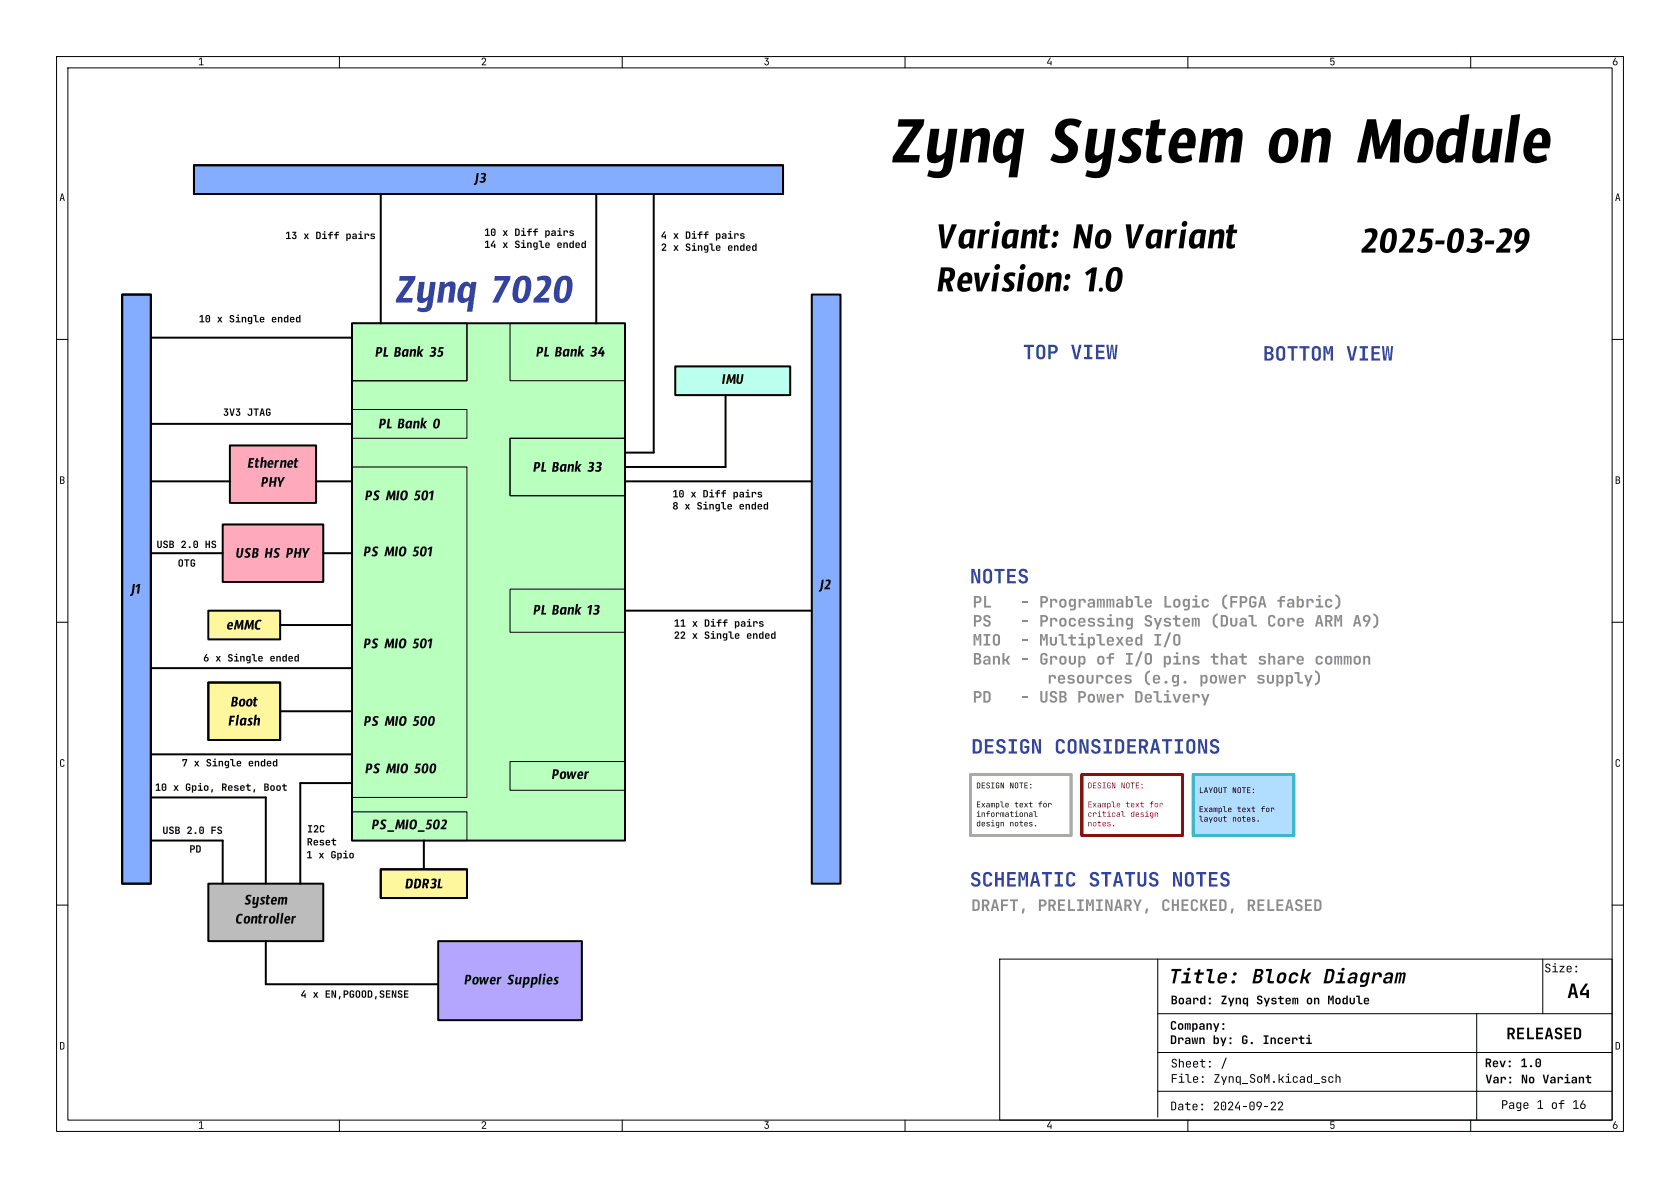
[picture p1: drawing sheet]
<svg xmlns="http://www.w3.org/2000/svg" width="297mm" height="210mm" viewBox="0 0 297 210" stroke-linecap="round" stroke-linejoin="round" font-family="sans-serif">
<defs><g id="words">
<text font-size="12.5" x="157.4" y="35.4">ZynqSystemonModule</text>
<g font-size="7">
<text x="165.8" y="47.6">Variant:NoVariant</text>
<text x="165.6" y="55.2">Revision:1.0</text>
</g>
<g font-size="3.5" fill="#3442a0">
<text x="180.8" y="63.9">TOP VIEW</text>
<text x="223.3" y="64.2">BOTTOMVIEW</text>
<text x="171.4" y="103.5">NOTES</text>
<text x="171.7" y="133.6">DESIGN CONSIDERATIONS</text>
<text x="171.4" y="157.1">SCHEMATICSTATUS NOTES</text>
</g>
<text font-size="3.5" x="233.7" y="175.1">Diagram</text>
<g font-size="2.8" fill="#8b8b8b">
<text x="172" y="107.7">PL</text>
<text x="183.7" y="107.7">Programmable</text>
<text x="205.5" y="107.7">Logic</text>
<text x="215.6" y="107.7">(FPGA fabric)</text>
<text x="172" y="111.1">PS</text>
<text x="183.7" y="111.1">Processing</text>
<text x="202.2" y="111.1">System (Dual</text>
<text x="224" y="111.1">Core</text>
<text x="232.4" y="111.1">ARMA9)</text>
<text x="172" y="114.5">MIO</text>
<text x="172" y="117.8">Bank -</text>
<text x="183.7" y="114.5">Multiplexed</text>
<text x="183.7" y="117.8">Group of</text>
<text x="198.8" y="117.8">I/O</text>
<text x="203.8" y="114.5">I/O</text>
<text x="205.5" y="117.8">pins</text>
<text x="213.9" y="117.8">that</text>
<text x="222.3" y="117.8">share</text>
<text x="232.4" y="117.8">common</text>
<text x="172" y="124.5">PD</text>
<text x="183.7" y="124.5">USB Power Delivery</text>
<text x="185.2" y="121.2">resources</text>
<text x="201.9" y="121.2">(e.g.</text>
<text x="212" y="121.2">power supply)</text>
<text x="171.7" y="161.4">DRAFT, PRELIMINARY, CHECKED, RELEASED</text>
</g>
<g font-size="2.8" fill="#080808">
<text x="97.5" y="139.2">Power</text>
<text x="43.2" y="161.4">System</text>
<text x="41.6" y="164.7">Controller</text>
<text x="82" y="175.5">PowerSupplies</text>
</g>
<g font-size="2.1">
<text x="273" y="172.7">Size:</text>
<text x="207" y="178.3">Board:</text>
<text x="215.8" y="178.3">Zynq System on Module</text>
<text x="206.8" y="184.1">Company: Drawn</text>
<text x="227" y="184.1">by:</text>
<text x="207" y="189.5">Sheet:</text>
<text x="262.5" y="189.4">Rev:</text>
<text x="268.8" y="189.4">1.0</text>
<text x="214.5" y="192.2">Zynq_SoM.kicad_sch</text>
<text x="262.6" y="192.3">Var:</text>
<text x="268.9" y="192.3">No Variant</text>
</g>
<g font-size="1.8">
<text x="61.1" y="42.9">pairs</text>
<text x="96.3" y="42.4">pairs</text>
<text x="98.4" y="44.5">ended</text>
<text x="126.4" y="42.9">pairs</text>
<text x="128.6" y="45">ended</text>
<text x="47.9" y="57.6">ended</text>
<text x="129.5" y="88.6">pairs</text>
<text x="130.6" y="90.7">ended</text>
<text x="129.8" y="111.4">pairs</text>
<text x="131.9" y="113.6">ended</text>
<text x="47.6" y="117.6">ended</text>
<text x="43.8" y="136.1">ended</text>
<text x="27.4" y="140.4">10 x Gpio,</text>
<text x="54.2" y="152.4">1 x Gpio</text>
<text x="54.2" y="150.1">Reset</text>
</g>
<g font-size="1.4">
<text x="172.6" y="143.2">Example</text>
<text x="179.3" y="143.2">text</text>
<text x="172.6" y="144.9">informational</text>
<text x="172.6" y="146.6">design</text>
<text x="178.5" y="146.6">notes.</text>
<text x="211.9" y="144.1">Example</text>
<text x="211.9" y="145.7">layout</text>
<text x="217.8" y="145.7">notes.</text>
</g>
<g font-size="1.4" fill="#c20000">
<text x="192.3" y="143.2">Example</text>
<text x="192.3" y="146.6">notes.</text>
<text x="199.8" y="144.9">design</text>
</g>
</g></defs>
<g fill="none" stroke="#000" stroke-width=".18">
<path d="M10 10h277v190h-277zM12 12h273v186h-273zM60 10v2M110 10v2M160 10v2M210 10v2M260 10v2M10 60h2M285 60h2M10 110h2M285 110h2M10 160h2"/>
<path d="M176.7 169.5h108.3v28.5h-108.3zM204.7 169.5v28M204.7 179.2h80.2M261.1 179.2v18.8M272.7 169.5v9.7M285 160h2M60 198v2M110 198v2M160 198v2M204.7 186.1h80.2M204.7 192.9h80.2M210 198v2"/>
<path d="M260 198v2"/>
</g>
<g fill="#000">
<path d="M35.2 10.4l.5-.2v1.2h.3v.1h-.8v-.1h.3v-1.1l-.3 .3zM85.2 10.3a.43 .43 0 0 1 .7 .1 .43 .43 0 0 1-.2 .6l-.3 .4h.6v.1h-.8v-.1l.4-.5a.28 .28 0 0 0 .2-.3 .28 .28 0 0 0-.2-.2 .28 .28 0 0 0-.3 .2h-.2zM135.2 10.2h.7l-.3 .5a.42 .42 0 0 1 .4 .4 .42 .42 0 0 1-.4 .4 .42 .42 0 0 1-.5-.3h.2a.29 .29 0 0 0 .4 .1 .29 .29 0 0 0 .1-.4 .29 .29 0 0 0-.4-.1l.3-.4h-.5zM185.6 10.2h.2l-.5 .9h.4v-.3h.2v.7h-.2v-.3h-.6v-.2zM235.2 10.2h.7v.2h-.6v.4a.39 .39 0 0 1 .6 0 .39 .39 0 0 1 0 .5l-.4 .3-.2-.1-.1-.3 .2 .1a.26 .26 0 0 0 .3 0 .26 .26 0 0 0 0-.3 .26 .26 0 0 0-.4-.1h-.1zM285.5 10.2h.2l-.3 .6a.42 .42 0 0 1 .6 .3 .42 .42 0 0 1-.4 .5 .42 .42 0 0 1-.5-.4l.2-.1a.27 .27 0 0 0 .4 .3 .27 .27 0 0 0 0-.5 .27 .27 0 0 0-.4 .1l-.2 .1zM10.9 34.2h.2l.4 1.3h-.2l-.1-.3h-.4l-.1 .3h-.2l.2-.5h.5l-.2-.7-.2 .7h-.1zM285.9 34.2h.2l.4 1.3h-.2l-.1-.3h-.4l-.1 .3h-.2l.2-.5h.5l-.2-.7-.2 .7h-.1zM10.6 84.2h.6l.2 .2v.3l-.2 .1 .2 .2v.3l-.2 .2h-.6v-.1h.5l.2-.2-.2-.2-.3-.1v.5h-.2v-.6h.5l.1-.2-.1-.2h-.3v.4h-.2zM285.6 84.2h.6l.2 .2v.3l-.2 .1 .2 .2v.3l-.2 .2h-.6v-.1h.5l.2-.2-.2-.2-.3-.1v.5h-.2v-.6h.5l.1-.2-.1-.2h-.3v.4h-.2zM10.7 134.3l.5-.1 .2 .3-.2 .1-.2-.3-.2 .1v.9l.3 .1 .1-.2h.2a.39 .39 0 0 1-.4 .4 .39 .39 0 0 1-.4-.4zM285.7 134.3l.5-.1 .2 .3-.2 .1-.2-.3-.2 .1v.9l.3 .1 .1-.2h.2a.39 .39 0 0 1-.4 .4 .39 .39 0 0 1-.4-.4z"/>
<path d="M207.1 171.3h1.8l-.1 .4h-.7l-.4 2.1h-.4l.4-2.1h-.6zM207.1 176h.5a.38 .38 0 0 1 .5 .3 .38 .38 0 0 1-.3 .4 .42 .42 0 0 1 .3 .5 .42 .42 0 0 1-.5 .3h-.5v-.2h.6l.1-.3-.4-.2v.5h-.3v-.7h.6l.1-.2-.4-.2v.4h-.3zM209.3 171.9h1l-.3 1.5h.5v.4h-1.7l.1-.4h.6l.3-1.1h-.6zM211.2 171.9h.5l.1-.5h.4l-.1 .5h.8l-.1 .4h-.7l-.2 1.1h.6l-.1 .4h-.5a.43 .43 0 0 1-.5-.5l.2-1h-.5zM212.2 176.5l.4-.1 .2 .2v-.6h.3v1.5h-.3v-.2l-.2 .2-.4-.1-.1-.6h.3v.4l.2 .1 .2-.1v-.4l-.2-.2-.2 .2h-.3zM213.4 171.3h1l-.4 2 .1 .1h.6v.4h-.6a.47 .47 0 0 1-.5-.6l.3-1.5h-.6zM216 176h.8v.2l-.6 1.1h.7v.2h-1v-.2l.7-1.1h-.6zM215.6 172.1a.75 .75 0 0 1 1-.1 .75 .75 0 0 1 .2 1h-1.1a.37 .37 0 0 0 .1 .5 .37 .37 0 0 0 .5-.2h.4a.77 .77 0 0 1-.8 .6 .77 .77 0 0 1-.7-.8l.1-.4h1.2a.39 .39 0 0 0-.4-.5 .39 .39 0 0 0-.4 .5h-.4zM222.3 176.1l.3-.1a.46 .46 0 0 1 .6 .4h-.3a.21 .21 0 0 0-.2-.2 .21 .21 0 0 0-.2 .2 .21 .21 0 0 0 .1 .2 .5 .5 0 0 1 .6 .5 .5 .5 0 0 1-.5 .5 .5 .5 0 0 1-.5-.5h.2a.24 .24 0 0 0 .4 .2 .24 .24 0 0 0 0-.4 .49 .49 0 0 1-.5-.2 .49 .49 0 0 1 0-.6zM221.9 171.3h.8a.61 .61 0 0 1 .7 .5 .61 .61 0 0 1-.6 .7 .76 .76 0 0 1 .3 .9 .76 .76 0 0 1-.9 .4h-.8l.1-.3h.8a.4 .4 0 0 0 .4-.3 .4 .4 0 0 0-.3-.5h-.3l-.2 .8h-.4l.2-1.2h.8a.35 .35 0 0 0 .4-.2 .35 .35 0 0 0-.3-.5h-.3l-.2 .7h-.4zM223.9 171.3h1l-.4 2 .1 .1h.6l-.1 .4h-.5a.47 .47 0 0 1-.5-.6l.3-1.5h-.6zM226 172.2a.74 .74 0 0 1 .9-.3 .74 .74 0 0 1 .5 .7 1.09 1.09 0 0 1-1 1.3 .56 .56 0 0 1-.7-.7h.4a.37 .37 0 0 0 .5 .3 .37 .37 0 0 0 .3-.4l.1-.5a.36 .36 0 0 0-.4-.3 .36 .36 0 0 0-.4 .3l-.1 .6h-.4z"/>
<path d="M228.2 172.1a.74 .74 0 0 1 .8-.2 .74 .74 0 0 1 .5 .7h-.4a.38 .38 0 0 0-.4-.3 .38 .38 0 0 0-.4 .3l-.1 .5a.37 .37 0 0 0 .4 .4 .37 .37 0 0 0 .4-.3h.4a.81 .81 0 0 1-.8 .7 .81 .81 0 0 1-.8-.6l.2-.8zM230.3 171.3h.5l-.3 1.4h.3l.6-.8h.5l-.8 .9 .4 1h-.5l-.3-.8h-.3l-.2 .8h-.4zM234.8 176h.3l.2 .7 .2-.7h.3v1.5h-.3l.1-1.3-.2 .7h-.2l-.2-.7v1.3h-.2zM234.5 171.3h.8a.61 .61 0 0 1 .6 .8l-.2 .9a.98 .98 0 0 1-1 .8h-.7l.1-.4 1-.1 .4-1.3-.1-.3h-.5l-.4 1.7h-.4zM237.4 176.5l.4-.1 .2 .2v-.6h.3v1.5h-.3v-.2l-.2 .2-.4-.1-.1-.6h.3v.4l.2 .1 .2-.1v-.4l-.2-.2-.2 .2h-.3zM239.7 176h.7v1.2l.5 .1v.2h-.5l-.2-.1-.1-1.2h-.4zM273.3 170.4l.2-.1a.43 .43 0 0 1 .6 .4h-.2a.26 .26 0 0 0-.2-.2 .26 .26 0 0 0-.3 .2 .26 .26 0 0 0 .2 .3 .49 .49 0 0 1 .5 .3 .49 .49 0 0 1-.3 .6 .49 .49 0 0 1-.6-.2l-.1-.2h.2a.28 .28 0 0 0 .5 .2 .28 .28 0 0 0-.1-.5 .48 .48 0 0 1-.4-.2 .48 .48 0 0 1 0-.6zM277.8 173.9h.6l.6 2.5h-.4l-.2-.6h-.7l-.1 .6h-.4l.2-1h.9l-.2-1.1-.3 1.1h-.4zM280.3 173.9h.5l-1 1.6h.7v-.5h.4v1.4h-.4v-.5h-1.2v-.6zM10.6 184.2l.6 .1 .2 .3-.1 .8-.7 .1v-.1a.38 .38 0 0 0 .6-.3v-.6l-.4-.1v1h-.2zM35.2 198.4l.5-.2v1.2h.3v.1h-.8v-.1h.3v-1l-.3 .2zM85.2 198.3a.43 .43 0 0 1 .7 .1 .43 .43 0 0 1-.2 .6l-.3 .4h.6v.1h-.8v-.1l.4-.5a.28 .28 0 0 0 .2-.3 .28 .28 0 0 0-.2-.2 .28 .28 0 0 0-.3 .2h-.2z"/>
<path d="M135.2 198.2h.7l-.3 .5a.42 .42 0 0 1 .4 .4 .42 .42 0 0 1-.4 .5 .42 .42 0 0 1-.5-.4h.2a.29 .29 0 0 0 .4 .1 .29 .29 0 0 0 .1-.4 .29 .29 0 0 0-.4 0l.3-.5h-.5zM185.6 198.2h.2l-.5 .9h.4v-.3h.2v.7h-.2v-.2h-.6v-.3zM207.2 189.9h.9v.1h-.8v.6h.7v.1h-.7v.7h-.1zM207.1 180.6l.6-.1 .2 .3-.2 .1-.2-.2-.2 .1v1h.2l.2-.2h.3a.49 .49 0 0 1-.5 .5 .49 .49 0 0 1-.5-.5zM207.1 194.7l.6 .1 .2 .4-.1 .9-.3 .2h-.4v-.2a.44 .44 0 0 0 .6-.3v-.8l-.5-.1v1.2h-.1zM207.3 187.3l.2-.1a.43 .43 0 0 1 .5 .4h-.1a.26 .26 0 0 0-.3-.3 .26 .26 0 0 0-.2 .2 .26 .26 0 0 0 .1 .3 .49 .49 0 0 1 .6 .4 .49 .49 0 0 1-.4 .5 .49 .49 0 0 1-.6-.2v-.2h.2a.28 .28 0 0 0 .4 .3 .28 .28 0 0 0 0-.5 .48 .48 0 0 1-.5-.3 .48 .48 0 0 1 .1-.5zM208.4 190.3h.6v.9h.4v.2h-1v-.2h.4v-.8h-.4zM208.4 187.2h.2v.6l.2-.3 .4 .2 .1 1h-.2v-.7a.25 .25 0 0 0-.3-.3 .25 .25 0 0 0-.2 .3v.7h-.2zM208.4 181l.1-.1a.47 .47 0 0 1 .7 .4v.3a.48 .48 0 0 1-.5 .5 .48 .48 0 0 1-.5-.5v-.3h.3l.1 .5h.2l.1-.1-.1-.6-.6 .2zM208.4 195.3l.2-.2a.41 .41 0 0 1 .6 .4v.8h-.2v-.3a.39 .39 0 0 1-.4 .3 .39 .39 0 0 1-.3-.4h.1l.2 .2a.31 .31 0 0 0 .3 0 .31 .31 0 0 0 .1-.4h-.4l-.2 .2h-.1l.1-.2 .6-.1a.26 .26 0 0 0-.2-.3 .26 .26 0 0 0-.3 .1h-.2zM209.5 180.9h.2v.1l.1-.1 .3 .1 .1-.1h.2l.1 1.1h-.2l-.1-.9-.1 .9h-.2l-.1-.9-.1 .9h-.2zM209.5 195.1h.3v-.3h.2v.3h.5v.2h-.5v.7l.4 .1v.2l-.5-.1-.1-.9h-.3z"/>
<path d="M209.5 189.9h.6v1.2l.5 .1v.2h-.4l-.2-.1-.1-1.3h-.4zM210.9 195.2l.5-.1a.49 .49 0 0 1 .3 .6h-.7a.29 .29 0 0 0 .1 .4 .29 .29 0 0 0 .4-.1h.2a.46 .46 0 0 1-.5 .3 .46 .46 0 0 1-.4-.5v-.3l.7 .1a.27 .27 0 0 0-.2-.3 .27 .27 0 0 0-.3 .2h-.2zM210.8 180.9h.2v.2l.2-.2h.3l.2 .3v.5l-.1 .3-.3 .1-.3-.3v.6h-.2v-1.1h.2l.1 .4 .2 .1 .2-.1v-.5l-.3-.1-.2 .2h-.2zM211 190.4l.5-.1a.49 .49 0 0 1 .3 .6h-.7a.29 .29 0 0 0 .1 .3 .29 .29 0 0 0 .4-.1h.2a.46 .46 0 0 1-.5 .3 .46 .46 0 0 1-.4-.4v-.3h.7a.27 .27 0 0 0-.2-.3 .27 .27 0 0 0-.3 .3h-.2zM212.1 181l.4-.1a.4 .4 0 0 1 .5 .4v.7h-.3v-.2a.38 .38 0 0 1-.4 .3 .38 .38 0 0 1-.3-.4h.2l.2 .2a.25 .25 0 0 0 .3-.1 .25 .25 0 0 0 0-.3l-.7 .2 .2-.3h.5l-.1-.3-.6 .1zM213.3 180.9h.2v.2l.3-.2 .3 .1 .1 1h-.2v-.8l-.2-.1-.2 .1-.1 .8h-.2zM214.7 194.8a.5 .5 0 0 1 .8 .1 .5 .5 0 0 1-.3 .8l-.4 .4h.7v.2h-.9v-.2l.6-.7a.29 .29 0 0 0 0-.5 .29 .29 0 0 0-.4 .3h-.2zM214.7 189.9h.9l-.7 1.3h.7v.2h-.9l.7-1.4h-.7zM214.5 180.9h.2l.3 .8 .3-.8h.3l-.6 1.5h-.3l.2-.4zM216.7 187h.2l-.8 1.9h-.2zM216 194.8l.1-.1a.46 .46 0 0 1 .7 .5v.6a.46 .46 0 0 1-.5 .5 .46 .46 0 0 1-.5-.5v-.6h.2v.6a.28 .28 0 0 0 .3 .3 .28 .28 0 0 0 .3-.3v-.6a.28 .28 0 0 0-.3-.3 .28 .28 0 0 0-.3 .3h-.2zM217.2 194.8a.5 .5 0 0 1 .8 .1 .5 .5 0 0 1-.3 .8l-.4 .4h.7v.2h-.9v-.2l.6-.7a.29 .29 0 0 0 0-.5 .29 .29 0 0 0-.4 .3h-.2z"/>
<path d="M218.9 194.7h.2l-.6 1.1h.5v-.4h.2v.9h-.2v-.4h-.7v-.3zM219.7 195.5h.7v.2h-.7zM221 194.8l.1-.1a.46 .46 0 0 1 .7 .5v.6a.46 .46 0 0 1-.5 .5 .46 .46 0 0 1-.4-.5v-.6h.2v.6a.28 .28 0 0 0 .2 .3 .28 .28 0 0 0 .3-.3v-.6a.28 .28 0 0 0-.3-.3 .28 .28 0 0 0-.2 .3h-.2zM221.1 190l.2-.1a.43 .43 0 0 1 .6 .4h-.2a.26 .26 0 0 0-.2-.3 .26 .26 0 0 0-.3 .2 .26 .26 0 0 0 .2 .3 .49 .49 0 0 1 .5 .4 .49 .49 0 0 1-.3 .5 .49 .49 0 0 1-.6-.2v-.2h.1a.29 .29 0 0 0 .5 .3 .28 .28 0 0 0 0-.5 .48 .48 0 0 1-.5-.3 .48 .48 0 0 1 0-.5zM222.3 194.8a.53 .53 0 0 1 .7 .1 .53 .53 0 0 1 0 .7l-.4 .7h-.2l.4-.7h-.5l-.2-.4h.2a.31 .31 0 0 0 .4 .3 .31 .31 0 0 0 .1-.5 .31 .31 0 0 0-.5 .1l-.2 .1zM223.5 189.9h.2l.3 .7 .2-.7h.2v1.5h-.2l.1-1.4-.3 .7h-.1l-.3-.7 .1 1.4h-.2zM223.5 195.5h.7v.2h-.7zM224.6 183.4h.3v.2l.2-.2 .4 .1 .1 1.1h-.3v-.8l-.2-.2-.2 .2v.8h-.3zM224.8 194.8a.5 .5 0 0 1 .7 .1 .5 .5 0 0 1-.2 .8l-.4 .4h.7v.2h-.9v-.2l.6-.7a.29 .29 0 0 0 0-.5 .29 .29 0 0 0-.5 .3h-.2zM226 194.8a.5 .5 0 0 1 .8 .1 .5 .5 0 0 1-.2 .8l-.4 .4h.6v.2h-.9v-.2l.6-.7a.29 .29 0 0 0 0-.5 .29 .29 0 0 0-.4 .3h-.2zM226 189.9h.2v.8h.3l.3-.4h.2l-.4 .5 .4 .6h-.2l-.3-.5h-.3v.5h-.2zM226 183.5l.3-.1a.46 .46 0 0 1 .5 .4h-.2l-.3-.2-.2 .2 .1 .5 .6-.1a.49 .49 0 0 1-.5 .4 .49 .49 0 0 1-.4-.5z"/>
<path d="M231 183.4h.6v.9h.3v.3h-1v-.3h.4v-.7h-.3zM231.2 190.3l.3-.1 .3 .3v-.6h.1v1.5h-.1v-.2l-.2 .2h-.4l-.1-.3v-.4h.1v.3a.26 .26 0 0 0 .3 .3 .26 .26 0 0 0 .3-.3v-.3a.26 .26 0 0 0-.3-.3 .26 .26 0 0 0-.3 .3h-.1zM235 190.4l.3-.2a.4 .4 0 0 1 .4 .4h-.1l-.2-.2a.27 .27 0 0 0-.4 .3v.3a.27 .27 0 0 0 .3 .3 .27 .27 0 0 0 .3-.3h.1a.46 .46 0 0 1-.4 .4 .46 .46 0 0 1-.5-.4zM235.2 198.2h.7v.2h-.6v.4a.39 .39 0 0 1 .6 0 .39 .39 0 0 1 0 .5l-.4 .3-.2-.1-.1-.2h.2a.26 .26 0 0 0 .3 0 .26 .26 0 0 0 0-.3 .26 .26 0 0 0-.4 0h-.1zM236.1 189.9h.2v.6l.2-.3 .4 .2 .1 1h-.2v-.7a.25 .25 0 0 0-.3-.3 .25 .25 0 0 0-.2 .3v.7h-.2zM262.7 190h.2l.3 1.3 .3-1.3h.3l-.4 1.5h-.4zM262.7 187.1h.6l.3 .3a.46 .46 0 0 1-.2 .6l.3 .6h-.3l-.3-.6h-.2v.6h-.2v-.8h.5l.2-.2-.1-.2-.4-.1v.5h-.2zM265.5 194.5h.5a.45 .45 0 0 1 .5 .4 .45 .45 0 0 1-.5 .5h-.3v.6h-.2v-.8h.5a.28 .28 0 0 0 .3-.3 .28 .28 0 0 0-.3-.2h-.3v.5h-.2zM266.5 181.7h.6a.61 .61 0 0 1 .7 .4 .61 .61 0 0 1-.4 .7l.4 .9h-.3l-.4-.8h-.3v.8h-.3v-1.1h.6a.31 .31 0 0 0 .4-.3 .31 .31 0 0 0-.4-.3h-.3v.6h-.3zM266.9 195l.2-.1a.41 .41 0 0 1 .6 .3v.8h-.2v-.2a.39 .39 0 0 1-.4 .2 .39 .39 0 0 1-.3-.3h.1l.2 .2a.31 .31 0 0 0 .3-.1 .31 .31 0 0 0 .1-.3h-.4l-.2 .2h-.1l.1-.3 .6-.1a.26 .26 0 0 0-.2-.3 .26 .26 0 0 0-.3 .2h-.2zM268.2 181.7h1.2v.3h-.8v.5h.7v.3h-.7v.6h.8v.3h-1.2zM268.2 195l.3-.1 .3 .2v-.2h.1v1.4l-.7 .1v-.2h.5l.1-.5-.2 .2h-.2a.49 .49 0 0 1-.3-.6h.1v.2a.25 .25 0 0 0 .3 .3 .25 .25 0 0 0 .3-.3v-.2a.25 .25 0 0 0-.3-.3 .25 .25 0 0 0-.3 .3h-.1z"/>
<path d="M269 187.4l.3-.3h.3v1.3h.3v.2h-.9v-.2h.4v-1l-.4 .2zM269 190h.4l.4 1.2-.1-1.2h.3v1.5h-.3l-.5-1.2 .1 1.2h-.3zM269.4 195l.5-.1a.49 .49 0 0 1 .3 .6h-.7a.29 .29 0 0 0 .1 .4 .29 .29 0 0 0 .4-.2h.2a.46 .46 0 0 1-.5 .3 .46 .46 0 0 1-.4-.4v-.3h.7a.27 .27 0 0 0-.2-.3 .27 .27 0 0 0-.3 .3h-.2zM270 181.7h.3v1.7h.9v.3h-1.2zM271.6 181.7h1.2v.3h-.9v.5h.8v.3h-.8v.6h.9v.3h-1.2zM271.8 194.7l.4-.2h.2v1.3h.4v.2h-1v-.2h.5v-1.2l-.5 .4zM271.6 187.2l.3-.1 .4 .1 .1 1a.49 .49 0 0 1-.5 .5 .49 .49 0 0 1-.5-.5v-.6h.3l.1 .8h.3l.1-.2-.1-.8-.2-.1-.2 .3h-.3zM272.7 190h.3l.3 1.3 .3-1.3h.2l-.3 1.5h-.4zM273.6 181.7h.5l.5 2h-.4l-.1-.5h-.5l-.1 .5h-.4l.2-.8h.7l-.2-.9-.2 .9h-.3zM274.5 195l.2-.1a.43 .43 0 0 1 .5 .4v.3a.45 .45 0 0 1-.4 .4 .45 .45 0 0 1-.5-.4v-.3h.2v.3a.26 .26 0 0 0 .3 .3 .26 .26 0 0 0 .3-.3v-.3a.26 .26 0 0 0-.3-.3 .26 .26 0 0 0-.3 .3h-.2zM275.1 181.8a.66 .66 0 0 1 .6-.1 .66 .66 0 0 1 .5 .5h-.4a.28 .28 0 0 0-.2-.3 .28 .28 0 0 0-.3 .2 .28 .28 0 0 0 .1 .4 .67 .67 0 0 1 .8 .6 .67 .67 0 0 1-.7 .7 .67 .67 0 0 1-.7-.6h.4a.32 .32 0 0 0 .5 .2 .32 .32 0 0 0-.1-.5 .66 .66 0 0 1-.6-.4 .66 .66 0 0 1 .1-.7zM275.6 195h.3l.1-.5h.5v.2h-.4v.3h.4v.2h-.4v.8h-.2v-.8h-.3z"/>
<path d="M276.6 181.7h1.2v.3h-.9v.5h.8v.3h-.8v.6h.9v.3h-1.2zM278.1 194.7l.4-.2h.2v1.3h.4v.2h-1v-.2h.4v-1.2l-.4 .4zM278.2 181.7h.7a.62 .62 0 0 1 .6 .6v.8a.62 .62 0 0 1-.6 .6h-.7v-.3l.9-.1 .1-1.1-.2-.2h-.4v1.4h-.4zM279.8 194.5h.2l-.4 .7a.49 .49 0 0 1 .7 .2 .49 .49 0 0 1-.3 .7 .49 .49 0 0 1-.6-.3l-.1-.3h.2a.31 .31 0 0 0 .5 .3 .31 .31 0 0 0 0-.5 .31 .31 0 0 0-.5 .2h-.2zM280.6 190h.3v.3h.4v.3h-.4v.6l.4 .1v.2l-.6-.1-.1-.8h-.3v-.3h.3zM285.5 198.2h.2l-.3 .6a.42 .42 0 0 1 .6 .3 .42 .42 0 0 1-.4 .5 .42 .42 0 0 1-.5-.4l.2-.1a.27 .27 0 0 0 .4 .3 .27 .27 0 0 0 0-.5 .27 .27 0 0 0-.4 .2h-.2zM285.6 184.2l.6 .1 .2 .3-.1 .8-.7 .1v-.1a.38 .38 0 0 0 .6-.3v-.6l-.4-.1v1h-.2z"/>
<circle cx="210.2" cy="171.3" r=".28"/>
<circle cx="218.1" cy="173.6" r=".31"/>
<circle cx="218.3" cy="172.2" r=".32"/>
<circle cx="237.4" cy="171.3" r=".28"/>
<circle cx="274.9" cy="170.4" r=".14"/>
<circle cx="278.7" cy="170.9" r=".17"/>
<circle cx="278.7" cy="171.7" r=".17"/>
<circle cx="212.5" cy="196.1" r=".17"/>
<circle cx="212.5" cy="195.2" r=".17"/>
<circle cx="212.6" cy="190.4" r=".17"/>
<circle cx="212.6" cy="191.3" r=".17"/>
<circle cx="213.9" cy="187.7" r=".17"/>
<circle cx="213.9" cy="188.6" r=".17"/>
<circle cx="216.3" cy="181" r=".19"/>
<circle cx="216.3" cy="181.9" r=".19"/>
<circle cx="216.3" cy="195.5" r=".13"/>
<circle cx="221.3" cy="195.5" r=".13"/>
<circle cx="227.8" cy="189.9" r=".14"/>
<circle cx="231.4" cy="183" r=".17"/>
<circle cx="277.1" cy="190" r=".17"/>
</g>
<path d="M143.5 52.1h5.1v104.1h-5.1z" fill="#84acff" stroke="#84acff" stroke-width=".18"/>
<g fill="#b9ffbe" stroke="#b9ffbe" stroke-width=".18">
<path d="M62.2 143.5h20.3v5.1h-20.3z"/>
<path d="M90.2 134.6h20.3v5.1h-20.3z"/>
<path d="M62.2 82.6h20.3v58.4h-20.3z"/>
<path d="M62.2 72.4h20.3v5.1h-20.3z"/>
<path d="M90.2 57.2h20.3v10.1h-20.3z"/>
<path d="M90.2 104.1h20.3v7.7h-20.3z"/>
</g>
<path d="M119.4 64.8h20.3v5.1h-20.3z" fill="#bfe" stroke="#bfe" stroke-width=".18"/>
<path d="M77.5 166.4h25.4v13.9h-25.4z" fill="#b4a6ff" stroke="#b4a6ff" stroke-width=".18"/>
<g fill="#ffa9bc" stroke="#ffa9bc" stroke-width=".18">
<path d="M40.6 78.7h15.3v10.2h-15.3z"/>
<path d="M39.4 92.7h17.7v10.2h-17.7z"/>
</g>
<path d="M36.8 156.2h20.3v10.2h-20.3z" fill="#bcbcbc" stroke="#bcbcbc" stroke-width=".18"/>
<path d="M36.8 108h12.7v5h-12.7z" fill="#fff79e" stroke="#fff79e" stroke-width=".18"/>
<path d="M34.3 29.2h104.1v5.1h-104.1z" fill="#84acff"/>
<path d="M36.8 120.7h12.7v10.1h-12.7z" fill="#fff79e"/>
<path d="M62.2 57.2h20.3v10.1h-20.3z" fill="#b9ffbe"/>
<path d="M21.6 52.1h5.1v104.1h-5.1z" fill="#84acff"/>
<path d="M67.3 153.7h15.2v5.1h-15.2z" fill="#fff79e"/>
<path d="M210.9 136.9h17.8v10.8h-17.8z" fill="#b1deff"/>
<g fill="#b9ffbe">
<path d="M90.2 77.5h20.3v10.1h-20.3z"/>
<path d="M62.2 57.2h48.3v91.4h-48.3z"/>
</g>
<g fill="none" stroke="#000" stroke-width=".35">
<path d="M34.3 29.2h104.1v5.1h-104.1zM67.3 34.3v22.9M105.4 34.3v22.9M115.6 34.3v45.7h-5.1M21.6 52.1h5.1v104.1h-5.1zM26.7 59.7h35.5M143.5 52.1h5.1v104.1h-5.1zM26.7 74.9h35.5M40.6 78.7h15.3v10.2h-15.3zM119.4 64.8h20.3v5.1h-20.3zM128.3 69.9v12.7h-17.8M26.7 97.8h12.7"/>
<path d="M26.7 85.1h13.9M39.4 92.7h17.7v10.2h-17.7zM55.9 85.1h6.3M57.1 97.8h5.1M110.5 85.1h33M26.7 118.1h35.5M36.8 108h12.7v5h-12.7zM49.5 110.5h12.7M110.5 108h33M26.7 133.4h35.5M36.8 120.7h12.7v10.1h-12.7zM49.5 125.7h12.7"/>
<path d="M62.2 138.4h-9.1v17.8M26.7 148.6h12.7v7.6M26.7 141h20.3v15.2M36.8 156.2h20.3v10.2h-20.3zM67.3 153.7h15.2v5.1h-15.2zM74.9 148.6v5.1M47 166.4v7.6h30.5M77.5 166.4h25.4v13.9h-25.4z"/>
</g>
<path d="M62.2 57.2h20.3v10.1h-20.3zM90.2 57.2h20.3v10.1h-20.3zM62.2 72.4h20.3v5.1h-20.3zM62.2 82.6h20.3v58.4h-20.3zM90.2 104.1h20.3v7.7h-20.3zM90.2 134.6h20.3v5.1h-20.3zM62.2 143.5h20.3v5.1h-20.3z" fill="none" stroke="#000" stroke-width=".18"/>
<g fill="#000">
<path d="M66.6 61.4h.2a.6 .6 0 0 1 .8 .5 .6 .6 0 0 1-.8 .6l-.1 .6h-.3l.1-.9h.3a.31 .31 0 0 0 .4-.2 .31 .31 0 0 0-.3-.4l-.1 .6h-.3zM68 61.4h.3l-.2 1.4h.5v.3h-.9zM69.9 61.4a.7 .7 0 0 1 1 .3l-.3 .5a.52 .52 0 0 1 .2 .6 .52 .52 0 0 1-.7 .3h-.4v-.3h.4a.26 .26 0 0 0 .4-.2 .26 .26 0 0 0-.4-.3l-.1 .5h-.3l.1-.7 .6-.1a.23 .23 0 0 0 .1-.3 .23 .23 0 0 0-.3-.1v.5h-.4zM71.3 61.9l.3-.2 .7 .1-.2 1.3-.4-.1a.4 .4 0 0 1-.5 0 .4 .4 0 0 1-.2-.5h.4a.2 .2 0 0 0 .1 .3 .2 .2 0 0 0 .3-.1l.1-.7a.4 .4 0 0 0-.4 .1 .4 .4 0 0 0-.1 .4h-.4zM72.6 61.7h.3v.2a.36 .36 0 0 1 .5-.2 .36 .36 0 0 1 .1 .5l-.1 .9h-.3l.1-1-.1-.1-.3 .2-.1 .9h-.3zM73.9 61.2h.4l-.2 1.1 .4-.6h.4l-.5 .6 .4 .8h-.4l-.3-.7-.1 .7h-.3zM76.2 61.4h.2a.47 .47 0 0 1 .7 .1 .47 .47 0 0 1-.3 .7 .6 .6 0 0 1 0 .8 .6 .6 0 0 1-.8 0v-.3l.2 .1a.29 .29 0 0 0 .4 0 .29 .29 0 0 0 0-.4 .29 .29 0 0 0-.3-.1v-.2a.29 .29 0 0 0 .4-.1 .29 .29 0 0 0-.1-.4 .29 .29 0 0 0-.4 .1zM77.6 61.4h.8v.2h-.5l-.1 .4a.56 .56 0 0 1 .6 .7 .56 .56 0 0 1-.8 .4l-.4-.2 .2-.2a.32 .32 0 0 0 .5 0 .32 .32 0 0 0-.2-.4h-.3zM40.6 126.5h.9v.3h-.5l-.1 .5h.4v.3h-.4l-.1 .6h-.4zM41.1 123.2a.7 .7 0 0 1 1 .3l-.3 .5a.52 .52 0 0 1 .1 .7 .52 .52 0 0 1-.6 .2h-.5l.1-.3h.4a.26 .26 0 0 0 .3-.2 .26 .26 0 0 0-.3-.3l-.1 .5h-.3l.1-.7 .6-.1a.23 .23 0 0 0 .1-.3 .23 .23 0 0 0-.3-.1l-.1 .5h-.3zM41.9 126.4l.4-.1-.3 1.9h-.4zM42.5 123.7a.56 .56 0 0 1 .7-.1 .56 .56 0 0 1 .1 .8 .56 .56 0 0 1-.5 .5 .56 .56 0 0 1-.6-.5h.4v.1a.21 .21 0 0 0 .3 .2 .21 .21 0 0 0 .1-.3v-.5a.2 .2 0 0 0-.2-.1 .2 .2 0 0 0-.2 .3v.3h-.4z"/>
<path d="M42.6 127l.3-.1h.7l-.2 1.3-.3-.1a.4 .4 0 0 1-.6 .1 .4 .4 0 0 1-.1-.5h.4a.2 .2 0 0 0 .1 .3 .2 .2 0 0 0 .2-.2l.1-.6a.4 .4 0 0 0-.4 .1 .4 .4 0 0 0 0 .4h-.4zM44 127l.7-.1-.1 .3a.22 .22 0 0 0-.2-.1 .22 .22 0 0 0-.2 .2 .52 .52 0 0 1 .3 .8 .52 .52 0 0 1-.8 .1l.1-.2a.21 .21 0 0 0 .3 0 .21 .21 0 0 0 .1-.2l-.1-.2a.4 .4 0 0 1-.1-.6zM43.7 123.7a.56 .56 0 0 1 .8-.1 .56 .56 0 0 1 .1 .8 .56 .56 0 0 1-.6 .5 .56 .56 0 0 1-.5-.5h.4v.1a.21 .21 0 0 0 .2 .2 .21 .21 0 0 0 .2-.3v-.5a.2 .2 0 0 0-.3-.1 .2 .2 0 0 0-.1 .3v.3h-.4zM45 126.4l.4-.1-.1 .8 .2-.2a.32 .32 0 0 1 .4 .1 .32 .32 0 0 1 .1 .3l-.2 .9h-.3l.1-.9-.1-.1-.2 .1-.2 .9h-.3zM45 123.2h.3v.4h.3l-.1 .2h-.3l-.1 .7 .3 .1-.1 .2a.34 .34 0 0 1-.4 .1 .34 .34 0 0 1-.1-.4l.1-.7h-.2l.1-.2h.1zM71.9 155.3a.82 .82 0 0 1 1.1 .4 1.02 1.02 0 0 1-.2 1.1 1.02 1.02 0 0 1-1.1 .2v-.2h.4a.64 .64 0 0 0 .5-.5 .64 .64 0 0 0-.3-.7h-.1l-.1 1.2h-.4zM73.4 155.3a.82 .82 0 0 1 1 .4 1.02 1.02 0 0 1-.2 1.1 1.02 1.02 0 0 1-1.1 .2l.1-.2h.3a.64 .64 0 0 0 .6-.5 .64 .64 0 0 0-.3-.7h-.1l-.2 1.2h-.3zM74.8 155.3a.69 .69 0 0 1 1.1 .4l-.1 .4-.3 .2 .2 .7h-.4l-.1-.6h-.2v.6h-.4l.1-.9h.4a.28 .28 0 0 0 .4-.2 .28 .28 0 0 0-.4-.3v.5h-.4zM76.3 155.4l.1-.1a.47 .47 0 0 1 .7 .2 .47 .47 0 0 1-.2 .6 .6 .6 0 0 1 0 .9 .6 .6 0 0 1-.9 0l.1-.3h.1a.29 .29 0 0 0 .4 .1 .29 .29 0 0 0 .1-.4 .29 .29 0 0 0-.4-.1l.1-.2a.29 .29 0 0 0 .4-.1 .29 .29 0 0 0-.1-.4 .29 .29 0 0 0-.4 .1zM77.6 155.3h.3l-.2 1.4h.5v.3h-.9z"/>
</g>
<path d="M191.3 136.9h17.7v10.8h-17.7z" fill="none" stroke="#c20000" stroke-width=".5"/>
<g fill="#c20000">
<path d="M192.4 138.3l.4 .1 .2 .2-.1 .7-.5 .1v-.2a.29 .29 0 0 0 .5-.1l-.1-.6-.3-.1v.8h-.1z"/>
<path d="M193.2 138.3h.6v.2h-.4v.3h.4v.1h-.4v.3h.4v.2h-.6z"/>
<path d="M194.2 138.4l.2-.1a.14 .14 0 0 1 .2 .1 .14 .14 0 0 1-.1 .2 .17 .17 0 0 0-.1-.2 .17 .17 0 0 0-.2 .1 .17 .17 0 0 0 .1 .2 .33 .33 0 0 1 .4 .3 .33 .33 0 0 1-.2 .4 .33 .33 0 0 1-.4-.2l-.1-.1h.2a.19 .19 0 0 0 .3 .2 .21 .21 0 0 0-.1-.4l-.3-.2z"/>
<path d="M194.9 138.3h.6v.2h-.2v.7h.2v.2h-.6v-.2h.2v-.7h-.2z"/>
<path d="M195.8 138.4l.3-.1a.15 .15 0 0 1 .2 .1 .15 .15 0 0 1-.1 .2l-.1-.2-.2 .1v.6l.1 .2 .2-.1v-.2h-.2v-.2h.3v.3a.3 .3 0 0 1-.3 .3 .3 .3 0 0 1-.3-.3z"/>
<path d="M196.6 138.3h.2l.3 .9-.1-.9h.2v1.1h-.2l-.3-.9v.9h-.1z"/>
<path d="M198.3 138.3h.1l.3 .9v-.9h.1v1.1h-.1l-.3-.9v.9h-.1z"/>
<path d="M199.2 138.4l.3-.1 .1 .1 .1 .7a.3 .3 0 0 1-.3 .3 .3 .3 0 0 1-.3-.3v-.5h.1v.6l.2 .1 .2-.2-.1-.6-.2-.1-.2 .2z"/>
<path d="M199.9 138.3h.7v.2h-.3v.9h-.1v-.9h-.3z"/>
<path d="M200.8 138.3h.6v.2h-.5v.3h.4v.1h-.4v.3h.5v.2h-.6z"/>
<path d="M192.4 141.7h.6v.1h-.5v.3h.4v.1h-.4v.4h.5v.1h-.6z"/>
<path d="M196.5 141.7h.4v.8l.3 .1v.1l-.4-.1v-.8h-.3z"/>
<path d="M199.1 141.9h.2v-.2h.1v.2h.3v.2h-.3v.5h.3v.1h-.4v-.6h-.2z"/>
<path d="M200 142h.3l.2 .2v.2h-.4v.2l.4-.1a.31 .31 0 0 1-.3 .2 .31 .31 0 0 1-.3-.3v-.2l.5 .1-.2-.3-.3 .2z"/>
<path d="M200.7 141.9h.2l.2 .3 .2-.3h.1l-.2 .4 .2 .4h-.1l-.2-.3-.2 .3h-.2l.3-.4z"/>
<path d="M201.6 141.9h.2v-.2h.1v.2h.3v.2h-.3v.5h.3v.1h-.4v-.6h-.2z"/>
<path d="M203.3 142h.2l.1-.3h.3v.1l-.3 .1v.1h.3v.1h-.3v.6h-.1v-.6h-.2z"/>
<path d="M204.2 142h.5v.4a.3 .3 0 0 1-.3 .3 .3 .3 0 0 1-.3-.3v-.2h.2v.4l.3-.1v-.4h-.2l-.3 .1z"/>
<path d="M205 141.9h.1v.2a.25 .25 0 0 1 .3-.1 .25 .25 0 0 1 .2 .3l-.4-.2-.1 .6h-.1z"/>
<path d="M192.5 143.7l.3-.1 .2 .2h-.4v.5l.4-.2a.3 .3 0 0 1-.3 .3 .3 .3 0 0 1-.3-.3z"/>
<path d="M193.3 143.6h.1v.2a.25 .25 0 0 1 .3-.2 .25 .25 0 0 1 .1 .4l-.3-.3-.1 .7h-.1z"/>
<path d="M194.1 143.6h.4v.7h.2v.1h-.6v-.1h.2v-.6h-.2z"/>
<path d="M194.9 143.6h.2v-.2h.1v.2h.3v.1h-.3v.5l.3 .1v.1l-.4-.1v-.6h-.2z"/>
<path d="M195.8 143.6h.3v.7h.3v.1h-.7v-.1h.3v-.6h-.2z"/>
<path d="M196.7 143.7l.3-.1 .2 .2h-.4v.5l.4-.2a.3 .3 0 0 1-.3 .3 .3 .3 0 0 1-.3-.3z"/>
<path d="M197.5 143.7l.2-.1 .3 .1v.7h-.1v-.1a.26 .26 0 0 1-.3 .1 .26 .26 0 0 1-.2-.2l.3 .1 .2-.1v-.2l-.5 .2 .1-.2h.4l-.1-.3-.4 .1z"/>
<path d="M198.2 143.4h.4v.8l.3 .1v.1l-.4-.1-.1-.8h-.2z"/>
<path d="M200 143.7l.2-.1 .2 .2v-.4h.1v1h-.1v-.1l-.2 .1-.2-.1-.1-.4h.2v.4h.2l.1-.2v-.3l-.2-.1-.3 .2z"/>
<path d="M204.1 143.6h.2v.2l.1-.2 .3 .1v.7h-.1v-.6l-.2-.1-.1 .2v.5h-.2z"/>
<path d="M194.2 145.1h.2v.2h.3v.1h-.3v.5l.3 .1v.1l-.4-.1-.1-.6h-.2v-.1h.2z"/>
<circle cx="201.9" cy="138.7" r=".11"/>
<circle cx="201.9" cy="139.3" r=".11"/>
<circle cx="202.8" cy="143.4" r=".1"/>
<circle cx="196.9" cy="146" r=".12"/>
</g>
<path d="M171.6 136.9h17.8v10.8h-17.8z" fill="none" stroke="#a8a8a8" stroke-width=".5"/>
<g fill="#000">
<path d="M94.5 81.7h.2a.6 .6 0 0 1 .8 .6 .6 .6 0 0 1-.8 .5l-.1 .6h-.3l.1-.8h.4a.31 .31 0 0 0 .3-.3 .31 .31 0 0 0-.3-.4v.7h-.4zM95.9 81.7h.4l-.2 1.4h.5l-.1 .3h-.8zM97.8 81.7a.7 .7 0 0 1 1 .3l-.3 .5a.52 .52 0 0 1 .2 .7 .52 .52 0 0 1-.7 .2h-.4v-.3h.4a.26 .26 0 0 0 .4-.2 .26 .26 0 0 0-.4-.3v.5h-.4l.1-.7 .7-.1a.23 .23 0 0 0 0-.3 .23 .23 0 0 0-.3-.1v.5h-.4zM99.2 82.2l.3-.2 .7 .1-.2 1.3-.4-.1a.4 .4 0 0 1-.5 .1 .4 .4 0 0 1-.1-.5h.3a.2 .2 0 0 0 .2 .2 .2 .2 0 0 0 .2-.1l.1-.7a.4 .4 0 0 0-.4 .1 .4 .4 0 0 0-.1 .5h-.3zM100.5 82.1h.3v.1a.36 .36 0 0 1 .5-.2 .36 .36 0 0 1 .2 .5l-.2 .9h-.3l.1-1-.1-.1-.2 .2-.2 .9h-.3zM101.8 81.5h.4l-.2 1.1 .4-.5h.4l-.5 .5 .4 .8h-.4l-.3-.6-.1 .6h-.3zM104.1 81.7h.2a.47 .47 0 0 1 .7 .1 .47 .47 0 0 1-.2 .7 .6 .6 0 0 1-.1 .8 .6 .6 0 0 1-.8 0l.1-.3 .1 .1a.29 .29 0 0 0 .4 0 .29 .29 0 0 0 .1-.3 .29 .29 0 0 0-.4-.1v-.3a.29 .29 0 0 0 .4-.1 .29 .29 0 0 0 0-.4 .29 .29 0 0 0-.5 .1zM105.4 81.7h.2a.47 .47 0 0 1 .7 .1 .47 .47 0 0 1-.2 .7 .6 .6 0 0 1 0 .8 .6 .6 0 0 1-.9 0l.1-.3 .1 .1a.29 .29 0 0 0 .4 0 .29 .29 0 0 0 .1-.3 .29 .29 0 0 0-.4-.1v-.3a.29 .29 0 0 0 .5-.1 .29 .29 0 0 0-.1-.4 .29 .29 0 0 0-.4 .1zM172.7 138.3l.4 .1 .2 .2-.1 .7-.5 .1v-.2a.29 .29 0 0 0 .5-.1l-.1-.6-.3-.1v.8h-.1zM173.6 138.3h.5v.2h-.4v.3h.4v.1h-.4v.3h.4v.2h-.5zM174.5 138.4l.3-.1a.14 .14 0 0 1 .1 .1 .14 .14 0 0 1 0 .2 .17 .17 0 0 0-.2-.2 .17 .17 0 0 0-.2 .1 .17 .17 0 0 0 .1 .2 .33 .33 0 0 1 .4 .3 .33 .33 0 0 1-.2 .4 .33 .33 0 0 1-.4-.2v-.1h.1a.19 .19 0 0 0 .3 .2 .2 .2 0 0 0 0-.4l-.4-.2zM175.2 138.3h.6v.2h-.2v.7h.2v.2h-.6v-.2h.3v-.7h-.3z"/>
<path d="M176.1 138.4l.3-.1a.15 .15 0 0 1 .2 .1 .15 .15 0 0 1-.1 .2l-.1-.2-.2 .1v.6l.1 .2 .2-.1v-.2h-.2v-.2h.4v.3a.3 .3 0 0 1-.3 .3 .3 .3 0 0 1-.3-.3zM176.9 138.3h.2l.3 .9v-.9h.1v1.1h-.2l-.3-.9v.9h-.1zM178.6 138.3h.1l.4 .9-.1-.9h.2v1.1h-.2l-.3-.9v.9h-.1zM179.5 138.4l.3-.1 .2 .1v.7a.3 .3 0 0 1-.3 .3 .3 .3 0 0 1-.3-.3v-.5h.1l.1 .6 .2 .1 .1-.2v-.6l-.2-.1-.3 .2zM180.2 138.3h.7v.2h-.3v.9h-.1v-.9h-.3zM181.1 138.3h.6v.2h-.5v.3h.4v.1h-.4v.3h.5v.2h-.6zM214.7 139.2h.3l.1 .1 .1 .6a.3 .3 0 0 1-.3 .3 .3 .3 0 0 1-.3-.3v-.4h.1v.5l.2 .1 .1-.1v-.6l-.2-.1-.2 .2zM218.9 139.2h.2l.2 .1 .1 .6a.3 .3 0 0 1-.3 .3 .3 .3 0 0 1-.3-.3v-.4h.1v.5l.2 .1 .1-.1v-.6l-.2-.1-.2 .2zM172.7 141.7h.6v.1h-.5v.3h.5v.1h-.5v.4h.5v.1h-.6zM172.8 145.4l.2-.1 .2 .2v-.4h.1v1h-.1v-.2l-.2 .2-.3-.1v-.4h.1l.1 .4h.2l.1-.2-.1-.3-.2-.1-.2 .2zM174.3 143.7h.3l.1-.3h.3v.1h-.3v.2h.3v.1h-.3v.6h-.1v-.6h-.3zM176.9 145.3h.1v.2l.2-.2 .2 .1 .1 .7h-.1v-.6l-.2-.1-.2 .1v.6h-.1z"/>
<path d="M176.8 141.7h.4v.8l.3 .1v.1l-.4-.1v-.8h-.3zM179.4 141.9h.2v-.2h.1v.2h.3v.2h-.3v.5h.3v.1h-.4v-.6h-.2zM180.4 145.1h.1v.2h.4v.1h-.4l.1 .5 .2 .1v.1l-.3-.1-.1-.6h-.2v-.1h.2zM181.1 143.6h.1v.2l.2-.2 .2 .1 .1 .7h-.1v-.6l-.2-.1-.2 .2v.5h-.1zM182 143.7l.2-.1 .3 .1v.7h-.1v-.1a.26 .26 0 0 1-.3 .1 .26 .26 0 0 1-.2-.2l.3 .1 .2-.1v-.2l-.5 .2 .1-.2h.4l-.1-.3-.4 .1zM181.9 141.9h.2v-.2h.1v.2h.3v.2h-.3v.5h.3v.1h-.3l-.1-.6h-.2zM182.7 143.4h.4v.8l.3 .1v.1l-.4-.1v-.8h-.3zM183.6 142h.2l.1-.3h.3v.1l-.3 .1v.1h.3v.1h-.3v.6h-.1v-.6h-.2zM184.5 142h.5v.4a.3 .3 0 0 1-.3 .3 .3 .3 0 0 1-.3-.3v-.2h.2v.4l.3-.1v-.4h-.2l-.3 .1zM185.3 141.9h.1v.2a.25 .25 0 0 1 .4-.1 .25 .25 0 0 1 .1 .3l-.4-.2-.1 .6h-.1zM212.1 142.5h.6v.2h-.5v.3h.4v.1h-.4v.3h.5v.2h-.6zM212.1 139.2h.2v.9h.4v.1h-.6z"/>
<path d="M212 144.2h.4v.9h.3v.1l-.4-.1v-.8h-.3zM213.1 139.2h.2l.3 1h-.2v-.3h-.3l-.1 .3h-.1l.1-.4h.3l-.1-.5-.1 .5h-.1zM213.7 139.2h.1l.2 .5 .3-.5h.1l-.3 .6v.4h-.1v-.4zM215.4 139.2h.2v.8l.1 .1 .2-.1v-.8h.1v.7a.29 .29 0 0 1-.3 .3 .29 .29 0 0 1-.3-.3zM216.2 139.2h.7v.1h-.3v.9h-.1v-.9h-.3zM216.4 144.3h.2v.2h.3v.1h-.3v.5h.3v.1h-.4l-.1-.6h-.2v-.1h.2zM216.2 142.5h.4v.9h.3v.2l-.4-.1v-.8h-.3zM217.9 139.2h.2l.3 .9v-.9h.1v1h-.1l-.3-.9v.9h-.2zM218.7 142.8h.3v-.2h.1v.2h.3v.1h-.3v.5h.3v.2l-.4-.1v-.6h-.3zM219.6 139.2h.7v.1h-.3v.9h-.1v-.9h-.3zM219.7 142.9l.3-.1 .2 .2v.2h-.5l.1 .2h.4a.31 .31 0 0 1-.3 .2 .31 .31 0 0 1-.3-.3v-.2h.5l-.2-.2-.3 .2zM219.8 144.3h.1v.2h.3v.1h-.3v.5h.3v.1h-.3l-.1-.6h-.2v-.1h.2z"/>
<path d="M220.4 142.8h.2l.2 .3 .1-.3h.2l-.3 .4 .3 .4h-.1l-.2-.4-.2 .4h-.2l.3-.4zM220.5 139.2h.6v.1h-.5v.3h.4v.1h-.4v.4h.5v.1h-.6zM221.3 142.8h.2v-.2h.1v.2h.3v.1h-.3v.5h.3v.2l-.4-.1v-.6h-.2zM222.9 142.9h.3l.1-.3 .3-.1v.2h-.3v.2h.3v.1h-.3v.6h-.1v-.6h-.3zM223.9 142.9h.4l.1 .4a.3 .3 0 0 1-.3 .3 .3 .3 0 0 1-.3-.3v-.2h.1l.1 .3 .3-.1-.1-.4h-.1l-.3 .2zM224.7 142.8h.1v.1a.25 .25 0 0 1 .3-.1 .25 .25 0 0 1 .2 .3l-.4-.2-.1 .7h-.1z"/>
<circle cx="182.2" cy="139.3" r=".11"/>
<circle cx="182.2" cy="138.7" r=".11"/>
<circle cx="221.6" cy="139.5" r=".11"/>
<circle cx="183.1" cy="146" r=".12"/>
<circle cx="221.6" cy="140.1" r=".11"/>
<circle cx="222.4" cy="145.1" r=".12"/>
</g>
<path d="M210.9 136.9h17.8v10.8h-17.8z" fill="none" stroke="#00c2c2" stroke-width=".5"/>
<path d="M90.2 77.5h20.3v10.1h-20.3z" fill="none" stroke="#000" stroke-width=".18"/>
<g fill="#080808">
<path d="M44 81h1l-.1 .3h-.5l-.1 .4h.4v.2h-.4l-.1 .5h.6l-.1 .3h-.9z"/>
<path d="M45.3 81h.3v.4h.3l-.1 .2h-.2l-.1 .7 .2 .1v.2a.34 .34 0 0 1-.5 .1 .34 .34 0 0 1-.1-.4l.1-.7h-.1v-.2h.1z"/>
<path d="M46.2 80.8h.4l-.1 .7 .2-.2a.32 .32 0 0 1 .4 .1 .32 .32 0 0 1 0 .4l-.1 .9h-.3l.1-1-.1-.1-.3 .2-.1 .9h-.3z"/>
<path d="M47.5 81.5a.5 .5 0 0 1 .7-.1 .5 .5 0 0 1 .1 .7h-.7a.3 .3 0 0 0 .2 .4 .3 .3 0 0 0 .4-.2v.3l-.2 .1a.54 .54 0 0 1-.6-.1 .54 .54 0 0 1-.1-.7h.7v-.1a.17 .17 0 0 0-.2-.2 .17 .17 0 0 0-.1 .2v.1h-.4z"/>
<path d="M48.6 81.4h.4l-.1 .1 .5-.2-.1 .4-.4 .1-.1 .9h-.3z"/>
<path d="M49.6 81.4h.4v.1a.36 .36 0 0 1 .5-.2 .36 .36 0 0 1 .1 .5l-.1 .9h-.3l.1-1-.1-.1-.3 .2-.1 .9h-.3z"/>
<path d="M51 81.5a.5 .5 0 0 1 .7-.1 .5 .5 0 0 1 .1 .7h-.7a.3 .3 0 0 0 .2 .4 .3 .3 0 0 0 .4-.2v.3l-.2 .1a.54 .54 0 0 1-.6-.1 .54 .54 0 0 1-.1-.7h.7v-.1a.17 .17 0 0 0-.2-.2 .17 .17 0 0 0-.1 .2l-.1 .1h-.3z"/>
<path d="M52.2 81h.3v.4h.3l-.1 .2h-.3l-.1 .7 .3 .1-.1 .2a.34 .34 0 0 1-.4 .1 .34 .34 0 0 1-.1-.4l.1-.7h-.2l.1-.2h.1z"/>
<path d="M46.4 84.3h.2a.6 .6 0 0 1 .8 .6 .6 .6 0 0 1-.8 .6l-.1 .5h-.3l.1-.8h.3a.31 .31 0 0 0 .4-.2 .31 .31 0 0 0-.3-.4l-.1 .6h-.3z"/>
<path d="M47.8 84.3h.3l-.1 .8h.5l.1-.8h.3l-.2 1.7h-.4l.1-.7h-.4l-.1 .7h-.4z"/>
<path d="M49 84.3h.4l.2 .8 .4-.8h.4a2.92 2.92 0 0 0-.7 1.7h-.4a2.37 2.37 0 0 0-.3-1.7z"/>
<path d="M64.5 112.9h.2a.6 .6 0 0 1 .8 .6 .6 .6 0 0 1-.8 .5v.6h-.4l.1-.8h.4a.31 .31 0 0 0 .3-.3 .31 .31 0 0 0-.2-.4l-.1 .7h-.4z"/>
<path d="M66 113.1l.3-.2 .6 .1-.1 .2-.4-.1a.21 .21 0 0 0-.2 .2 .21 .21 0 0 0 .2 .2 .6 .6 0 0 1 .2 1 .6 .6 0 0 1-.9 0l.1-.3 .4 .1a.2 .2 0 0 0 .2-.2 .2 .2 0 0 0-.2-.2 .54 .54 0 0 1-.2-.8z"/>
<path d="M68.3 112.9h.4l.2 1 .4-1h.4l-.1 1.7h-.4l.1-1.1-.2 .5a.44 .44 0 0 1-.4 .4l-.2-.9-.2 1.1h-.4z"/>
<path d="M70 112.9h.4l-.3 1.7h-.3z"/>
<path d="M70.8 113.1a.62 .62 0 0 1 .8-.2 .62 .62 0 0 1 .2 .8 .69 .69 0 0 1-.4 .9 .69 .69 0 0 1-.9-.4v-.3h.4a.29 .29 0 0 0 .3 .4 .29 .29 0 0 0 .2-.4 .45 .45 0 0 0 .1-.4 .45 .45 0 0 0-.3-.3l-.2 .2-.1 .5h-.4z"/>
<path d="M73.3 112.9h.8v.3h-.6v.3a.56 .56 0 0 1 .5 .7 .56 .56 0 0 1-.8 .4l-.3-.1 .1-.3a.32 .32 0 0 0 .6 .1 .32 .32 0 0 0-.2-.5h-.3z"/>
<path d="M74.5 113.1a.57 .57 0 0 1 .8-.1 .57 .57 0 0 1 .1 .7 .67 .67 0 0 1-.3 .8 .67 .67 0 0 1-.8-.1l-.1-.3h.4v.1a.2 .2 0 0 0 .3 .1 .2 .2 0 0 0 .1-.2v-.2a.55 .55 0 0 0-.1-.8 .77 .77 0 0 0-.3 1h-.4z"/>
<path d="M75.6 113.3l.5-.4h.3l-.2 1.7h-.4l.2-1.3-.3 .2z"/>
</g>
<g fill="#000">
<path d="M35.3 55.9l.3-.2h.2v1.1h.3v.2h-.8v-.2h.3v-.9l-.3 .2zM36.4 55.8l.3-.1 .4 .1v.8a.41 .41 0 0 1-.4 .4 .41 .41 0 0 1-.4-.4v-.5h.2l.1 .7h.2l.1-.2v-.6l-.2-.1-.2 .2h-.2zM38.4 56h.3l.2 .3 .2-.3h.2l-.3 .5 .3 .5h-.2l-.2-.4-.3 .4h-.2l.3-.5zM40.7 55.8l.5-.1 .2 .3h-.2a.18 .18 0 0 0-.2-.1 .18 .18 0 0 0-.2 .1 .18 .18 0 0 0 .2 .2 .42 .42 0 0 1 .4 .4 .42 .42 0 0 1-.4 .5 .42 .42 0 0 1-.4-.5h.2a.2 .2 0 0 0 .3 .2 .2 .2 0 0 0 0-.3 .42 .42 0 0 1-.5-.3 .42 .42 0 0 1 .1-.4zM41.7 56h.5v.8h.3v.2h-.8v-.2h.3v-.6h-.3zM42.7 56h.3v.2l.1-.2 .3 .1 .1 .9h-.2v-.7l-.2-.1-.1 .1v.7h-.3zM43.9 56.1l.3-.1 .2 .2v-.2h.2v1.1l-.2 .2h-.5v-.2h.4l.1-.4-.2 .2h-.3l-.1-.5h.2v.3h.2h.1l.1-.3-.2-.2-.2 .2h-.2zM44.8 55.7h.5v1l.4 .1v.2l-.6-.1v-1h-.3zM46 56.1l.2-.1 .4 .1 .1 .5h-.6v.1l.2 .1 .4-.1a.42 .42 0 0 1-.4 .3 .42 .42 0 0 1-.4-.4v-.2h.6l-.2-.2-.2 .2h-.2zM50.3 56.1l.3-.1 .2 .2v-.5h.2v1.3h-.2v-.2l-.2 .2-.3-.1-.1-.5h.2v.3l.2 .1 .1-.1 .1-.3-.2-.2-.2 .2h-.2zM52.4 56.1l.3-.1 .2 .2v-.5h.2v1.3h-.2v-.2l-.2 .2-.3-.1-.1-.5h.2l.1 .3 .1 .1 .2-.1v-.3l-.2-.2-.2 .2h-.2zM39.6 72.2h.7v.2l-.3 .3a.43 .43 0 0 1 .4 .4 .43 .43 0 0 1-.4 .4 .43 .43 0 0 1-.5-.4h.3a.23 .23 0 0 0 .2 .2 .23 .23 0 0 0 .2-.2 .23 .23 0 0 0-.3-.2h-.1v-.2l.3-.3h-.5z"/>
<path d="M40.6 72.2h.2l.2 1.1 .3-1.1h.2l-.3 1.3h-.3zM41.7 72.2h.7v.2l-.2 .3a.43 .43 0 0 1 .3 .4 .43 .43 0 0 1-.4 .4 .43 .43 0 0 1-.4-.4h.2a.23 .23 0 0 0 .3 .2 .23 .23 0 0 0 .1-.2 .23 .23 0 0 0-.2-.2h-.2v-.2l.3-.3h-.5zM44 72.2h.6v.9a.43 .43 0 0 1-.4 .4 .43 .43 0 0 1-.5-.4h.3l.2 .2 .2-.1v-.8h-.4zM44.8 72.2h.9v.2h-.3v1.1h-.2v-1.1h-.4zM46.2 72.2h.3l.3 1.3h-.2l-.1-.3h-.3l-.1 .3h-.2l.1-.5h.5l-.1-.6-.2 .6h-.2zM47.1 72.3l.5-.1 .2 .3-.2 .1-.2-.2-.1 .1v.8h.2l.1-.1v-.2h-.2v-.2h.4v.3a.41 .41 0 0 1-.4 .4 .41 .41 0 0 1-.4-.4z"/>
<circle cx="36.7" cy="56.3" r=".12"/>
<circle cx="42.1" cy="55.7" r=".14"/>
</g>
<g fill="#080808">
<path d="M40.4 110.1a.5 .5 0 0 1 .7-.1 .5 .5 0 0 1 .1 .7h-.7a.3 .3 0 0 0 .2 .4 .3 .3 0 0 0 .3-.2l.1 .3-.2 .1a.54 .54 0 0 1-.7-.1 .54 .54 0 0 1 0-.7h.7v-.1a.17 .17 0 0 0-.2-.2 .17 .17 0 0 0-.2 .2v.1h-.3z"/>
<path d="M41.7 109.6h.4l.1 1 .5-1h.4l-.1 1.7h-.4l.1-1.1-.2 .5a.44 .44 0 0 1-.5 .4l-.1-.9-.2 1.1h-.4z"/>
<path d="M43.5 109.6h.4l.2 1 .4-1h.4l-.1 1.7h-.4l.1-1.1-.2 .5a.44 .44 0 0 1-.4 .4l-.2-.9-.2 1.1h-.4z"/>
<path d="M45.3 109.8l.3-.2h.4h.2v.3a.53 .53 0 0 0-.7 .1 .53 .53 0 0 0-.1 .6 .37 .37 0 0 0 .2 .4 .37 .37 0 0 0 .4 0 .4 .4 0 0 1-.2 .3 .4 .4 0 0 1-.4 0 .98 .98 0 0 1-.1-1.5z"/>
</g>
<g fill="#000">
<path d="M50.6 41.2l.3-.2h.2v1.1h.3v.2h-.8v-.2h.3v-.9l-.3 .2zM51.7 41h.7v.1l-.3 .3a.43 .43 0 0 1 .4 .5 .43 .43 0 0 1-.5 .4 .43 .43 0 0 1-.4-.4h.2a.23 .23 0 0 0 .3 .2 .23 .23 0 0 0 .2-.3 .23 .23 0 0 0-.3-.2h-.1v-.2l.2-.2h-.4zM53.7 41.3h.3l.2 .3 .2-.3h.2l-.3 .5 .3 .5h-.2l-.2-.4-.3 .4h-.2l.3-.5zM55.9 41h.5l.3 .2v.7l-.2 .3-.6 .1v-.2h.4l.2-.2v-.6l-.4-.1v.9h-.2zM57 41.3h.5v.8h.3v.2h-.8v-.2h.3v-.6h-.3zM58 41.4h.3l.1-.4h.4v.2h-.3v.2h.3v.2h-.3v.7h-.2v-.7h-.3zM59 41.4h.3l.1-.4h.5v.2h-.4v.2h.4v.2h-.4v.7h-.2v-.7h-.3zM65.5 41.4l.5-.1 .3 .1v.1h-.5v.2a.36 .36 0 0 1 .5 .4 .36 .36 0 0 1-.6 .2l-.2-.3 .5 .1 .1-.1-.1-.1a.36 .36 0 0 1-.4-.1 .36 .36 0 0 1-.1-.4zM31.7 99l.3-.1 .3 .1 .1 .8a.41 .41 0 0 1-.4 .4 .41 .41 0 0 1-.5-.4v-.6h.3v.7l.2 .1 .1-.1v-.8h-.2l-.1 .1h-.3zM32.6 98.9h.9v.2h-.4v1.1h-.2v-1.1h-.3zM33.8 99l.4-.1 .3 .3h-.2l-.2-.1h-.2l.1 .8 .2 .1 .1-.1v-.2h-.2v-.2h.4v.3a.41 .41 0 0 1-.4 .4 .41 .41 0 0 1-.4-.4zM27.5 138.7l.3-.2h.3v1.1h.3v.2h-.9v-.2h.4v-.9l-.4 .3z"/>
<path d="M28.7 138.6l.3-.1 .3 .1 .1 .8a.41 .41 0 0 1-.4 .4 .41 .41 0 0 1-.4-.4v-.5h.2v.7h.3l.1-.2v-.6l-.3-.1-.1 .2h-.2zM32.2 134.2h.9l-.5 1.3h-.2l.5-1.1h-.4v.2h-.3zM32.9 138.6l.5-.1 .3 .3-.3 .1-.1-.2-.2 .1v.8h.2l.1-.1v-.2h-.2v-.2h.5v.3a.41 .41 0 0 1-.4 .4 .41 .41 0 0 1-.5-.4zM34.3 134.5h.3l.2 .3 .2-.3h.2l-.3 .5 .3 .5h-.2l-.2-.4-.2 .4h-.3l.4-.5zM36.6 134.3l.6-.1 .1 .3h-.2a.18 .18 0 0 0-.2-.2 .18 .18 0 0 0-.2 .2 .18 .18 0 0 0 .2 .2 .42 .42 0 0 1 .4 .4 .42 .42 0 0 1-.4 .4 .42 .42 0 0 1-.4-.4h.2a.2 .2 0 0 0 .3 .2 .2 .2 0 0 0 0-.3 .42 .42 0 0 1-.4-.3 .42 .42 0 0 1 0-.4zM37.6 134.5h.5v.8h.3v.2h-.8v-.2h.3v-.6h-.3zM38.6 134.5h.3v.2l.2-.2 .3 .1v.9h-.2v-.7l-.2-.1-.1 .1v.7h-.3zM39.3 138.5h.5l.2 .2 .1 .3-.3 .3 .3 .5h-.2l-.3-.5h-.1v.5h-.2v-.7h.4l.2-.2-.1-.2h-.3v.4h-.2zM39.8 134.6l.3-.1 .2 .2v-.2h.2v1.1l-.1 .2h-.6v-.2h.5v-.4l-.1 .2h-.4l-.1-.5h.2v.2l.2 .1 .2-.1v-.2l-.2-.2-.2 .2h-.2zM40.4 138.9l.2-.1 .4 .1 .1 .5h-.6v.1l.2 .1 .4-.1a.42 .42 0 0 1-.4 .3 .42 .42 0 0 1-.4-.4v-.2h.6l-.2-.2-.2 .2h-.2zM40.7 134.2h.5v1l.4 .1v.2l-.5-.2-.1-.9h-.3zM41.4 138.9l.5-.1 .3 .2v.1l-.5-.1v.2a.36 .36 0 0 1 .5 .4 .36 .36 0 0 1-.6 .2l-.2-.3 .5 .1h.1l-.1-.2a.36 .36 0 0 1-.4-.1 .36 .36 0 0 1-.1-.4z"/>
<path d="M41.9 134.6l.3-.1 .3 .1 .1 .4h-.6l.1 .2 .1 .1 .4-.1a.42 .42 0 0 1-.4 .3 .42 .42 0 0 1-.4-.4v-.2h.6l-.2-.2-.2 .2h-.2zM42.5 138.9l.3-.1 .3 .1 .2 .5h-.6v.1l.1 .1 .4-.1a.42 .42 0 0 1-.4 .3 .42 .42 0 0 1-.4-.4v-.2h.6l-.2-.2-.1 .2h-.3zM43.7 138.5h.2v.3h.4v.2h-.4l.1 .5 .3 .1v.2l-.5-.1-.1-.7h-.2v-.2h.2zM46.2 134.6l.3-.1 .2 .2v-.5h.2v1.3h-.2v-.2l-.2 .2-.3-.1-.1-.5h.2v.3l.2 .1 .2-.1v-.3l-.2-.2-.2 .2h-.2zM46.7 138.5h.6l.2 .2v.3l-.2 .1 .2 .2v.2l-.1 .3h-.7v-.2h.5l.1-.2-.1-.2h-.3v.4h-.2v-.6h.5l.1-.1-.1-.2h-.3v.3h-.2zM47.9 138.9h.5l.2 .5a.41 .41 0 0 1-.4 .4 .41 .41 0 0 1-.4-.4v-.2h.2v.4h.2l.2-.1-.1-.5-.5 .2zM48.3 134.6l.3-.1 .2 .2v-.5h.2v1.3h-.2v-.2l-.2 .2-.3-.1-.1-.5h.2l.1 .3 .1 .1 .2-.1v-.3l-.2-.2-.2 .2h-.2zM48.9 138.9h.6l.1 .5a.41 .41 0 0 1-.4 .4 .41 .41 0 0 1-.4-.4v-.2h.3v.4h.2l.1-.1-.1-.5-.5 .2zM50.1 138.5h.2v.3h.4v.2h-.4v.5l.4 .1v.2l-.5-.1-.1-.7h-.2v-.2h.2zM28.8 146.1h.3v1l.1 .1 .2-.1v-1h.2v.9a.41 .41 0 0 1-.4 .4 .41 .41 0 0 1-.4-.4zM30 146.2h.5l.2 .3h-.2a.18 .18 0 0 0-.2-.2 .18 .18 0 0 0-.2 .1 .18 .18 0 0 0 .2 .2 .42 .42 0 0 1 .4 .4 .42 .42 0 0 1-.4 .5 .42 .42 0 0 1-.4-.4h.2a.2 .2 0 0 0 .3 .1 .2 .2 0 0 0 0-.3 .42 .42 0 0 1-.4-.2 .42 .42 0 0 1 0-.5zM31 146.1h.5l.3 .2v.3l-.2 .1 .2 .2v.2l-.2 .3h-.6v-.2h.4l.2-.2-.1-.1-.3-.1v.4h-.2v-.5h.4l.2-.2-.1-.2h-.3v.4h-.2z"/>
<path d="M33.2 146.2a.43 .43 0 0 1 .6 .1 .43 .43 0 0 1-.1 .6l-.3 .3h.5v.2h-.8v-.2l.4-.4a.22 .22 0 0 0 .2-.3 .22 .22 0 0 0-.2-.2 .22 .22 0 0 0-.2 .2h-.2zM33.6 149.4h.4a.4 .4 0 0 1 .5 .4 .4 .4 0 0 1-.5 .4h-.2v.5h-.2v-.7h.5l.2-.2-.1-.2h-.4v.4h-.2zM34.7 149.4h.5l.2 .2 .1 .8-.2 .3h-.6v-.2h.4l.2-.2-.1-.6-.3-.1v.9h-.2zM35.3 146.2l.3-.1 .4 .1v.8a.41 .41 0 0 1-.4 .4 .41 .41 0 0 1-.4-.4v-.5h.2l.1 .7h.2l.1-.2v-.6l-.2-.1-.2 .2h-.2zM37.4 146.1h.8v.2h-.6v.4h.5v.2h-.5v.5h-.2zM38.5 146.2h.6l.1 .3h-.2a.18 .18 0 0 0-.1-.2 .18 .18 0 0 0-.2 .1 .18 .18 0 0 0 .1 .2 .42 .42 0 0 1 .4 .4 .42 .42 0 0 1-.4 .5 .42 .42 0 0 1-.4-.4h.2a.2 .2 0 0 0 .3 .1 .2 .2 0 0 0 0-.3 .42 .42 0 0 1-.4-.2 .42 .42 0 0 1 0-.5zM44.9 139.5h.2l-.1 .6h-.2zM54.4 145.9h.8v.2h-.3v.9h.3v.2h-.8v-.2h.3v-.9h-.3zM55.5 146a.43 .43 0 0 1 .7 0 .43 .43 0 0 1-.1 .7l-.3 .3h.5v.2h-.8v-.2l.4-.5a.22 .22 0 0 0 .2-.2 .22 .22 0 0 0-.2-.2 .22 .22 0 0 0-.2 .2h-.2zM56.6 146l.5-.1 .3 .3h-.3l-.1-.2-.2 .1v.8l.2 .1 .1-.2h.3a.41 .41 0 0 1-.4 .4 .41 .41 0 0 1-.5-.4z"/>
<circle cx="57.4" cy="41" r=".14"/>
<circle cx="63.8" cy="41" r=".14"/>
<circle cx="35.4" cy="138.5" r=".14"/>
<circle cx="38" cy="134.2" r=".14"/>
<circle cx="34.6" cy="147.3" r=".17"/>
<circle cx="35.6" cy="146.8" r=".12"/>
</g>
<g fill="#080808">
<path d="M23.5 103.2h.4l-.2 1.4a.62 .62 0 0 1-.7 .8l.3-.6z"/>
<path d="M23.9 103.6l.6-.4h.3l-.2 1.7h-.4l.2-1.3-.3 .2z"/>
</g>
<g fill="#000">
<path d="M36.4 115.6h.3l-.4 .7a.42 .42 0 0 1 .6 .1 .42 .42 0 0 1-.2 .6 .42 .42 0 0 1-.5-.1l-.2-.4h.2a.22 .22 0 0 0 .4 .2 .22 .22 0 0 0 0-.3 .22 .22 0 0 0-.4 .1h-.2zM38.1 116h.3l.2 .3 .2-.3h.2l-.3 .4 .4 .5h-.3l-.2-.3-.2 .3h-.3l.4-.5zM40.4 115.7h.6l.1 .3h-.2a.18 .18 0 0 0-.1-.2 .18 .18 0 0 0-.2 .1 .18 .18 0 0 0 .1 .2 .42 .42 0 0 1 .4 .4 .42 .42 0 0 1-.4 .5 .42 .42 0 0 1-.4-.4h.2a.2 .2 0 0 0 .3 .2 .2 .2 0 0 0 0-.4 .42 .42 0 0 1-.4-.2 .42 .42 0 0 1 0-.5zM41.4 116h.5v.7h.3v.2h-.8v-.2h.3v-.5h-.3zM42.5 116h.2v.1l.2-.2 .3 .1 .1 .9h-.3v-.6l-.1-.2-.2 .2v.6h-.2zM43.6 116l.3-.1 .2 .2v-.1h.2v1l-.1 .2-.5 .1v-.2l.4-.1v-.3l-.1 .2-.4-.1-.1-.5h.2l.1 .3 .1 .1 .2-.1v-.3l-.2-.2-.2 .2h-.2zM44.5 115.6h.5v1.1h.4v.2l-.5-.1-.1-1h-.3zM45.7 116.1l.3-.2 .3 .1 .2 .5h-.6v.1l.2 .2 .4-.1a.42 .42 0 0 1-.5 .3 .42 .42 0 0 1-.4-.4v-.3l.6 .1-.1-.3-.2 .2h-.3zM50 116l.3-.1 .2 .2v-.5h.2v1.3h-.2v-.1l-.2 .1h-.3l-.1-.6h.2v.4l.2 .1 .2-.1v-.4l-.2-.2-.2 .2h-.2zM52.1 116l.3-.1 .2 .2v-.5h.2v1.3h-.2v-.1l-.2 .1h-.3l-.1-.6h.3v.4l.1 .1 .2-.1v-.4l-.2-.2-.1 .2h-.3z"/>
<circle cx="41.8" cy="115.7" r=".14"/>
</g>
<g fill="#080808">
<path d="M64.6 126.6h.2a.6 .6 0 0 1 .8 .6 .6 .6 0 0 1-.8 .5l-.1 .6h-.4l.2-.8h.3a.31 .31 0 0 0 .4-.3 .31 .31 0 0 0-.3-.3l-.1 .6h-.3z"/>
<path d="M66 126.8l.4-.2 .6 .1-.2 .2h-.4a.21 .21 0 0 0-.1 .2 .21 .21 0 0 0 .1 .2 .6 .6 0 0 1 .2 .9 .6 .6 0 0 1-.9 0l.1-.3 .5 .1a.2 .2 0 0 0 .1-.2 .2 .2 0 0 0-.1-.2 .54 .54 0 0 1-.3-.8z"/>
<path d="M68.4 126.6h.3l.2 1.1 .5-1.1h.3l-.1 1.7h-.3v-1.1l-.2 .5a.44 .44 0 0 1-.4 .5l-.1-1-.3 1.1h-.3z"/>
<path d="M70.1 126.6h.3l-.2 1.7h-.4z"/>
<path d="M70.8 126.8a.62 .62 0 0 1 .9-.2 .62 .62 0 0 1 .2 .9 .69 .69 0 0 1-.5 .8 .69 .69 0 0 1-.8-.4l-.1-.3h.4a.29 .29 0 0 0 .3 .5 .29 .29 0 0 0 .3-.5 .45 .45 0 0 0 .1-.4 .45 .45 0 0 0-.4-.3l-.2 .2-.1 .5h-.4z"/>
<path d="M73.3 126.6h.8v.3h-.5l-.1 .4a.56 .56 0 0 1 .6 .6 .56 .56 0 0 1-.8 .4l-.4-.1 .2-.2a.32 .32 0 0 0 .5 0 .32 .32 0 0 0-.2-.5h-.3z"/>
<path d="M74.6 126.8a.57 .57 0 0 1 .7-.1 .57 .57 0 0 1 .2 .8 .67 .67 0 0 1-.3 .7 .67 .67 0 0 1-.8-.1l-.1-.3h.3l.1 .1a.2 .2 0 0 0 .2 .2 .2 .2 0 0 0 .1-.3l.1-.1a.55 .55 0 0 0-.1-.9 .77 .77 0 0 0-.4 1h-.3z"/>
<path d="M75.9 126.8a.57 .57 0 0 1 .8-.1 .57 .57 0 0 1 .2 .8 .67 .67 0 0 1-.3 .7 .67 .67 0 0 1-.9-.1v-.3h.3v.1a.2 .2 0 0 0 .3 .2 .2 .2 0 0 0 .1-.3l.1-.1a.55 .55 0 0 0-.1-.9 .77 .77 0 0 0-.4 1h-.3z"/>
<path d="M64.8 135h.2a.6 .6 0 0 1 .8 .6 .6 .6 0 0 1-.8 .5v.6h-.4l.1-.8h.4a.31 .31 0 0 0 .3-.3 .31 .31 0 0 0-.2-.4l-.1 .7h-.4z"/>
<path d="M66.3 135.2l.3-.2 .6 .1-.1 .2-.4-.1a.21 .21 0 0 0-.2 .2 .21 .21 0 0 0 .2 .2 .6 .6 0 0 1 .2 1 .6 .6 0 0 1-.9 0l.1-.3 .4 .1a.2 .2 0 0 0 .2-.2 .2 .2 0 0 0-.2-.2 .54 .54 0 0 1-.2-.8z"/>
<path d="M68.6 135h.4l.2 1 .4-1h.4l-.1 1.7h-.4l.1-1.1-.2 .5a.44 .44 0 0 1-.5 .4l-.1-.9-.2 1.1h-.4z"/>
<path d="M70.3 135h.4l-.3 1.7h-.3z"/>
<path d="M71.1 135.2a.62 .62 0 0 1 .8-.2 .62 .62 0 0 1 .2 .8 .69 .69 0 0 1-.4 .9 .69 .69 0 0 1-.9-.4v-.3h.4a.29 .29 0 0 0 .2 .4 .29 .29 0 0 0 .3-.4 .45 .45 0 0 0 .1-.4 .45 .45 0 0 0-.3-.4l-.2 .3-.1 .5h-.4z"/>
<path d="M73.6 135h.8v.3h-.6v.3a.56 .56 0 0 1 .5 .7 .56 .56 0 0 1-.8 .4l-.3-.1 .1-.3a.32 .32 0 0 0 .5 .1 .32 .32 0 0 0-.1-.5h-.3z"/>
<path d="M74.8 135.2a.57 .57 0 0 1 .8-.1 .57 .57 0 0 1 .1 .7 .67 .67 0 0 1-.3 .8 .67 .67 0 0 1-.8-.1l-.1-.3h.4v.1a.2 .2 0 0 0 .3 .1 .2 .2 0 0 0 .1-.2v-.2a.55 .55 0 0 0-.1-.8 .77 .77 0 0 0-.3 1h-.4z"/>
<path d="M76.2 135.2a.57 .57 0 0 1 .8-.1 .57 .57 0 0 1 .1 .7 .67 .67 0 0 1-.3 .8 .67 .67 0 0 1-.8-.1l-.1-.3h.4v.1a.2 .2 0 0 0 .2 .1 .2 .2 0 0 0 .2-.2v-.2a.55 .55 0 0 0-.1-.8 .77 .77 0 0 0-.3 1h-.4z"/>
</g>
<path d="M241.3 40.6a1.51 1.51 0 0 1 2.2 .4 2.89 2.89 0 0 1-1.2 2.4l-.5 .6 1.4-.1-.1 .8h-2.4v-.7a4.2 4.2 0 0 0 1.9-2.6 .83 .83 0 0 0-1.3-.2zM244.6 40.9a1.31 1.31 0 0 1 1.7-.5 1.31 1.31 0 0 1 .7 1.6l-.2 1.1a1.59 1.59 0 0 1-2.5 1.3l-.3-.4v-.6h.8l.1 .3a.44 .44 0 0 0 .4 .4 .44 .44 0 0 0 .4-.4 3.6 3.6 0 0 0 .2-2.6l-.4-.1-.3 .4-.4 2h-.8l.1-1.5zM247.9 40.6a1.51 1.51 0 0 1 2.2 .4 2.89 2.89 0 0 1-1.2 2.4l-.5 .6 1.5-.1-.1 .8h-2.5l.1-.7a4.2 4.2 0 0 0 1.8-2.6 .83 .83 0 0 0-1.2-.2zM251.5 40.4h2l-.1 .7h-1.3l-.3 1a1.02 1.02 0 0 1 1.2 .1 1.02 1.02 0 0 1 .2 1.1 1.67 1.67 0 0 1-2.7 1.1l.3-.6a.95 .95 0 0 0 1.5-.2 .66 .66 0 0 0-.2-.9 .66 .66 0 0 0-.9 .1l-.2-.1zM253.8 42.5h1.6l-.1 .7h-1.6zM256.5 40.9a1.31 1.31 0 0 1 1.6-.5 1.31 1.31 0 0 1 .7 1.6l-.1 1.1a1.59 1.59 0 0 1-2.5 1.3l-.3-.4-.1-.6h.9v.3a.44 .44 0 0 0 .5 .4 .44 .44 0 0 0 .4-.4 3.6 3.6 0 0 0 .2-2.6l-.4-.1-.4 .4-.3 2h-.9l.2-1.5zM259.9 40.6a1.74 1.74 0 0 1 2.3 .3l-.2 1-.5 .5a1.12 1.12 0 0 1 .6 1 1.12 1.12 0 0 1-.6 1 2.25 2.25 0 0 1-2.3 0l.3-.6a.95 .95 0 0 0 1 .2 .95 .95 0 0 0 .6-.8l-.2-.3-.9-.1 .1-.6a.74 .74 0 0 0 .9-.2 .74 .74 0 0 0 0-.9l-1.1 .1zM262.6 42.5h1.6l-.1 .7h-1.6zM265.1 40.6a1.51 1.51 0 0 1 2.2 .4 2.89 2.89 0 0 1-1.2 2.4l-.5 .6 1.4-.1-.1 .8h-2.4v-.7a4.2 4.2 0 0 0 1.9-2.6 .83 .83 0 0 0-1.3-.2zM268.2 40.7a1.27 1.27 0 0 1 1.7-.2 1.27 1.27 0 0 1 .5 1.5 3.3 3.3 0 0 1-2.3 2.8l-.2-.6 .7-.5 .6-.7a.98 .98 0 0 1-1.1 0 .98 .98 0 0 1-.4-.9h.8a.47 .47 0 0 0 .5 .5 .47 .47 0 0 0 .5-.5 .68 .68 0 0 0-.5-1.1l-.3 .4-.2 .7h-.8l.2-.9z" fill="#000"/>
<g fill="#080808">
<path d="M84.3 30.6h.3l-.2 1.4a.62 .62 0 0 1-.7 .7l.3-.5z"/>
<path d="M85 30.6h.2a.47 .47 0 0 1 .7 .1 .47 .47 0 0 1-.2 .7 .6 .6 0 0 1-.1 .8 .6 .6 0 0 1-.8 0l.1-.3 .1 .1a.29 .29 0 0 0 .4 .1 .29 .29 0 0 0 .1-.4 .29 .29 0 0 0-.4-.1v-.3a.29 .29 0 0 0 .4-.1 .29 .29 0 0 0-.1-.4 .29 .29 0 0 0-.4 .1z"/>
</g>
<g fill="#000">
<path d="M85.7 40.6l.3-.2h.3v1.1h.3v.2h-.9v-.2h.4v-.9l-.4 .3zM85.7 42.8l.3-.3h.3v1.1h.3v.2h-.9v-.2h.4v-.9l-.4 .3zM86.9 40.5l.3-.1 .3 .1 .1 .8a.41 .41 0 0 1-.4 .4 .41 .41 0 0 1-.4-.4v-.5h.2v.7h.3l.1-.2v-.6l-.3-.1-.1 .2h-.2zM87.2 42.5h.3l-.5 .9h.3v-.3h.3v.7h-.3v-.2h-.5v-.3zM88.9 40.7h.2l.2 .4 .2-.4h.3l-.3 .5 .3 .5h-.3l-.2-.4-.2 .4h-.2l.3-.5zM88.9 42.9h.2l.2 .3 .2-.3h.3l-.3 .4 .3 .5h-.3l-.2-.3-.2 .3h-.2l.3-.5zM91.2 42.6h.5l.2 .3h-.2a.18 .18 0 0 0-.2-.2 .18 .18 0 0 0-.2 .1 .18 .18 0 0 0 .1 .2 .42 .42 0 0 1 .5 .4 .42 .42 0 0 1-.4 .5 .42 .42 0 0 1-.5-.4h.3a.2 .2 0 0 0 .3 .2 .21 .21 0 0 0-.1-.4 .42 .42 0 0 1-.4-.2 .42 .42 0 0 1 .1-.5zM91.1 40.4h.5l.2 .2 .1 .8-.2 .3h-.6v-.2h.4l.2-.2-.1-.6-.3-.1v.9h-.2zM92.2 40.7h.5v.8h.3v.2h-.9v-.2h.4v-.6h-.3zM92.2 42.9h.5v.7h.3v.2h-.9v-.2h.4v-.5h-.3zM93.2 42.9h.2v.1l.2-.2 .3 .1 .1 .9h-.2v-.6l-.2-.2-.2 .2v.6h-.2zM93.2 40.8h.2l.2-.3 .4-.1v.2l-.3 .1-.1 .1h.4v.2h-.4v.7h-.2v-.7h-.2z"/>
<path d="M94.2 40.8h.3l.1-.3 .5-.1v.2l-.4 .1v.1h.4v.2h-.4v.7h-.2v-.7h-.3zM94.3 42.9l.3-.1 .2 .2v-.1h.3l-.1 1-.1 .2-.5 .1v-.2l.4-.1v-.3l-.1 .2-.3-.1-.1-.5h.2v.3l.2 .1 .1-.1v-.3l-.1-.2-.2 .2h-.2zM95.2 42.5h.6v1.1h.4v.2l-.6-.1v-1h-.4zM96.5 43l.2-.2 .4 .1 .1 .5h-.6v.1l.2 .2 .4-.1a.42 .42 0 0 1-.5 .3 .42 .42 0 0 1-.3-.4v-.3l.6 .1-.2-.3-.2 .2h-.2zM100.7 40.8l.5-.1 .2 .2 .1 .1-.6-.1 .1 .2a.36 .36 0 0 1 .5 .4 .36 .36 0 0 1-.6 .2l-.3-.3 .5 .1h.2l-.1-.2a.36 .36 0 0 1-.4-.1 .36 .36 0 0 1-.1-.4zM100.7 42.9l.3-.1 .2 .2v-.5h.2v1.3h-.2v-.1l-.2 .1h-.3l-.1-.6h.3v.4l.1 .1 .2-.1v-.4l-.2-.2-.1 .2h-.3zM102.9 42.9l.3-.1 .2 .2v-.5h.2v1.3h-.2v-.1l-.2 .1h-.3l-.1-.6h.2v.4l.2 .1 .1-.1 .1-.4-.2-.2-.2 .2h-.2zM119 86.8l.3-.2h.3v1.1h.3v.2h-.9v-.2h.4v-.9l-.4 .3zM119.1 88.9a.38 .38 0 0 1 .6-.1 .38 .38 0 0 1-.1 .6 .4 .4 0 0 1 0 .7 .4 .4 0 0 1-.6-.4h.2a.22 .22 0 0 0 .3 .2 .22 .22 0 0 0 0-.4 .22 .22 0 0 0-.3 .2h-.2l.2-.3-.2-.3h.2a.19 .19 0 0 0 .3 .2 .19 .19 0 0 0 0-.3 .19 .19 0 0 0-.3 .1h-.2zM120.1 86.7l.4-.1 .3 .1 .1 .9a.41 .41 0 0 1-.4 .3 .41 .41 0 0 1-.4-.3v-.6h.2v.7h.3l.1-.1-.1-.7-.2-.1-.1 .2h-.2zM121.1 89.1h.2l.2 .3 .2-.3h.3l-.3 .5 .3 .5h-.2l-.3-.4-.2 .4h-.2l.3-.5zM122.2 87h.2l.2 .3 .2-.3h.3l-.4 .4 .4 .5h-.3l-.2-.3-.2 .3h-.3l.4-.5z"/>
<path d="M123.4 88.8h.5l.2 .3h-.2a.18 .18 0 0 0-.2-.2 .18 .18 0 0 0-.2 .2 .18 .18 0 0 0 .1 .2 .42 .42 0 0 1 .5 .4 .42 .42 0 0 1-.4 .4 .42 .42 0 0 1-.5-.4h.3a.2 .2 0 0 0 .3 .2 .21 .21 0 0 0-.1-.4 .42 .42 0 0 1-.4-.2 .42 .42 0 0 1 .1-.5zM124.4 89.1h.5v.8h.3v.2h-.9v-.2h.4v-.6h-.3zM124.3 86.6l.6 .1 .2 .1v.8l-.2 .3h-.6v-.2h.5l.1-.2v-.6l-.3-.1v.9h-.3zM125.4 87h.6v.7h.3v.2h-.9v-.2h.3v-.5h-.3zM125.4 89.1h.2v.2l.2-.2 .3 .1 .1 .9h-.2v-.7l-.2-.1-.2 .1v.7h-.2zM126.4 87.1h.3l.1-.4 .5-.1v.2l-.4 .1v.2h.4v.2h-.4v.6h-.2v-.6h-.3zM126.5 89.2l.4-.1 .1 .2v-.2h.3v1l-.2 .2-.5 .1v-.2l.4-.1v-.3l-.1 .2h-.3l-.1-.5h.2v.2l.2 .1 .1-.1v-.2l-.1-.2-.2 .2h-.2zM127.5 87.1h.3l.1-.4 .5-.1v.2l-.4 .1v.2h.4v.2h-.4v.6h-.2v-.6h-.3zM127.4 88.8h.6v1l.4 .1v.2l-.6-.2v-.9h-.4zM128.7 89.2l.2-.1 .4 .1 .1 .4h-.6v.2l.2 .1 .4-.1a.42 .42 0 0 1-.4 .3 .42 .42 0 0 1-.4-.4v-.2h.6l-.2-.3-.2 .3h-.2zM132.9 89.2l.3-.1 .2 .2v-.5h.3v1.3h-.3v-.2l-.2 .2-.3-.1v-.5h.2v.3l.2 .1 .1-.1v-.3l-.1-.2-.2 .2h-.2zM134 87l.5-.1 .2 .2v.1l-.5-.1 .1 .2a.36 .36 0 0 1 .4 .4 .36 .36 0 0 1-.6 .2l-.2-.2 .5 .1 .1-.1v-.1a.36 .36 0 0 1-.5-.1 .36 .36 0 0 1 0-.5z"/>
<path d="M135.1 89.2l.3-.1 .2 .2v-.5h.2v1.3h-.2v-.2l-.2 .2-.3-.1-.1-.5h.2v.3l.2 .1 .1-.1 .1-.3-.2-.2-.2 .2h-.2z"/>
<circle cx="87.2" cy="41.1" r=".12"/>
<circle cx="92.6" cy="42.6" r=".14"/>
<circle cx="92.6" cy="40.4" r=".14"/>
<circle cx="99" cy="40.4" r=".14"/>
<circle cx="120.5" cy="87.3" r=".12"/>
<circle cx="124.8" cy="88.8" r=".14"/>
<circle cx="125.8" cy="86.7" r=".14"/>
<circle cx="132.2" cy="86.7" r=".14"/>
</g>
<g fill="#080808">
<path d="M145.3 102.5h.3l-.2 1.3a.62 .62 0 0 1-.7 .8l.3-.6z"/>
<path d="M146 102.5a.56 .56 0 0 1 .8 .1 .56 .56 0 0 1-.2 .9l-.4 .4h.6l-.1 .3h-1v-.3l.3-.2a.65 .65 0 0 0 .4-1l-.4 .1z"/>
</g>
<g fill="#000">
<path d="M117 43.2a.43 .43 0 0 1 .7 0 .43 .43 0 0 1-.1 .6l-.3 .3h.5v.2h-.8v-.2l.4-.4a.22 .22 0 0 0 .2-.2 .22 .22 0 0 0-.2-.3 .22 .22 0 0 0-.2 .2h-.3zM117.4 40.9h.3l-.5 .9h.3v-.3h.2v.7h-.2v-.2h-.6v-.4zM119.1 41.2h.2l.2 .4 .2-.4h.3l-.4 .5 .4 .5h-.3l-.2-.3-.2 .3h-.3l.4-.5zM119.1 43.4h.2l.2 .3 .2-.3h.3l-.4 .4 .4 .5h-.3l-.2-.3-.2 .3h-.3l.4-.5zM121.3 43.1h.6l.1 .3h-.2a.18 .18 0 0 0-.1-.2 .18 .18 0 0 0-.2 .1 .18 .18 0 0 0 .1 .3 .42 .42 0 0 1 .5 .4 .42 .42 0 0 1-.4 .4 .42 .42 0 0 1-.5-.4h.2a.2 .2 0 0 0 .3 .2 .2 .2 0 0 0 0-.4 .42 .42 0 0 1-.4-.2 .42 .42 0 0 1 0-.5zM121.2 40.9h.6l.2 .2v.8l-.1 .3h-.7v-.2h.5l.1-.2v-.6l-.3-.1v.9h-.3zM122.3 41.2h.6v.8h.3v.2h-.9v-.2h.3v-.6h-.3zM122.3 43.4h.6v.7h.3v.2h-.9v-.2h.3v-.5h-.3zM123.4 43.4h.2v.2l.2-.2h.3l.1 .9h-.3v-.6l-.1-.2-.2 .2v.6h-.2zM123.3 41.3h.3l.1-.3 .5-.1v.2l-.4 .1v.1h.4v.2h-.4v.7h-.2v-.7h-.3zM124.4 41.3h.3l.1-.3 .5-.1v.2l-.4 .1v.1h.4v.2h-.4v.7h-.2v-.7h-.3zM124.5 43.5l.3-.1 .2 .2v-.2h.2v1l-.1 .2-.5 .1v-.2l.4-.1v-.3l-.1 .2-.3-.1-.2-.5h.3v.3l.1 .1 .2-.1v-.3l-.2-.2-.1 .2h-.3z"/>
<path d="M125.4 43h.6v1.1h.4v.2l-.6-.1-.1-1h-.3zM126.6 43.5l.3-.1h.3l.2 .5h-.6v.1l.2 .2 .4-.1a.42 .42 0 0 1-.5 .3 .42 .42 0 0 1-.3-.4v-.3l.6 .1-.2-.3-.2 .2h-.2zM130.9 41.3l.5-.1 .2 .2v.1l-.5-.1 .1 .2a.36 .36 0 0 1 .4 .4 .36 .36 0 0 1-.5 .2l-.3-.3 .5 .1h.1v-.2a.36 .36 0 0 1-.5-.1 .36 .36 0 0 1 0-.4zM130.9 43.5l.3-.1 .2 .1v-.5h.2v1.3h-.2v-.1l-.2 .2-.3-.1-.1-.6h.2l.1 .4 .1 .1 .2-.1v-.4l-.2-.2-.2 .2h-.2zM133 43.5l.3-.1 .2 .1v-.5h.3v1.3h-.3v-.1l-.2 .2-.3-.1v-.6h.2v.4l.2 .1 .1-.1v-.4l-.1-.2-.2 .2h-.2z"/>
<circle cx="122.7" cy="40.9" r=".14"/>
<circle cx="122.7" cy="43.1" r=".14"/>
<circle cx="129.1" cy="40.9" r=".14"/>
</g>
<g fill="#3442a0">
<path d="M70.7 48.8h2.8l-.1 .7-2.2 3.2h1.8l-.1 .8h-2.9v-.7l2.2-3.2h-1.6z"/>
<path d="M74.1 49.8h1l-.4 2.7a.47 .47 0 0 0 .5 .2 .47 .47 0 0 0 .4-.3l.1-.1 .4-2.5h.9l-.5 4a1.57 1.57 0 0 1-2.3 1.3l-.5-.1 .2-.7 .4 .1a.74 .74 0 0 0 1.2-.6l.1-.8a1.21 1.21 0 0 1-1.8 .3v-1z"/>
<path d="M77.8 49.8h.8v.5a1.26 1.26 0 0 1 1.9-.2v.9l-.3 2.5h-1l.3-2.6a.45 .45 0 0 0-.4-.3 .45 .45 0 0 0-.4 .3l-.5 2.6h-.9z"/>
<path d="M81.5 50.3a.99 .99 0 0 1 1.7 0l.1-.5h.9l-.7 5.3h-1l.3-2a1.1 1.1 0 0 1-1.4 .4 1.1 1.1 0 0 1-.5-1.3h1a.5 .5 0 0 0 .3 .6 .5 .5 0 0 0 .6-.3l.3-1.6-.5-.3a.58 .58 0 0 0-.6 .5l-.1 1.1h-1l.1-.9z"/>
<path d="M87.5 48.8h2.8l-.1 .6-2.1 4.1h-1.1l2.1-3.9h-1.7z"/>
<path d="M91.3 49.3a1.45 1.45 0 0 1 1.9-.5 1.45 1.45 0 0 1 .7 1.7v.7a2.44 2.44 0 0 1-1.6 2.3 1.3 1.3 0 0 1-1.7-1.4h1v.3a.47 .47 0 0 0 .5 .4 .47 .47 0 0 0 .5-.4 3.9 3.9 0 0 0 .2-2.8l-.5-.1-.3 .4-.4 2.2h-1l.1-.9a3.7 3.7 0 0 1 .6-1.9z"/>
<path d="M95 49a1.98 1.98 0 0 1 2.3 .2 2.54 2.54 0 0 1-.9 2.6l-.9 .9 1.6-.1-.1 .9h-2.7l.1-.7a4.7 4.7 0 0 0 2-2.9 .9 .9 0 0 0-1.4-.2z"/>
<path d="M98.6 49.3a1.45 1.45 0 0 1 1.9-.5 1.45 1.45 0 0 1 .7 1.7v.7a2.44 2.44 0 0 1-1.6 2.3 1.3 1.3 0 0 1-1.7-1.4h1v.3a.47 .47 0 0 0 .5 .4 .47 .47 0 0 0 .5-.4 3.9 3.9 0 0 0 .2-2.8l-.5-.1-.3 .4-.4 2.2h-1l.1-.9a3.7 3.7 0 0 1 .6-1.9z"/>
</g>
<g fill="#000">
<path d="M158.9 21.1h4.5l-.1 1-3.6 5.3h2.9l-.2 1.3h-4.7l.2-1 3.5-5.3h-2.7zM187.1 21.8a3.5 3.5 0 0 1 4.1-.4l-.5 1.2-.2-.1a1.43 1.43 0 0 0-2.3 .4 1.04 1.04 0 0 0 .6 1.2l.6 .4a2.32 2.32 0 0 1 1.1 2.6 2.32 2.32 0 0 1-2.2 1.7h-1.4l-1.2-.5 .5-1.2a1.88 1.88 0 0 0 2.5 0 .91 .91 0 0 0-.4-1.4l-.6-.4a2.17 2.17 0 0 1-.6-3.5zM203.5 21.3l1.6-.2-.3 1.7h1.3l-.1 1.1h-1.3l-.4 3.4a.83 .83 0 0 0 1.1 0v1.2h-.2a2 2 0 0 1-2.4-.1l-.2-.7 .1-.7 .4-3.1h-.6l.1-1.1h.7zM241.7 21.1h1.6l.7 4.8 2.1-4.8h1.6l-.4 7.6h-1.6l.3-4.8-1.8 4.2h-1.1l-.6-4.2-1 4.8h-1.6zM255 23.4a2.48 2.48 0 0 1 2.8-.5l.4-2.5 1.6-.2-1.2 8.5h-1.3v-.7a2.1 2.1 0 0 1-2.9 .5 2.53 2.53 0 0 1-.5-2.1h1.6a.86 .86 0 0 0 .5 1.1 .86 .86 0 0 0 1.1-.3l.2-.2 .4-2.9a1.25 1.25 0 0 0-2 .9l-.2 1.4h-1.6a4.7 4.7 0 0 1 1.1-3zM267.1 20.4l1.6-.2-1.2 8.5h-1.5zM165.9 39.7h.9l.2 3.5 1.3-3.5h.9l-1.8 4.2h-.9zM166.3 47.3h1.2a1.14 1.14 0 0 1 1.2 .4 1.14 1.14 0 0 1 .1 1.3l-.3 .4-.5 .4 .5 1.7h-.9l-.5-1.6h-.3l-.2 1.6h-.9l.4-2.3h.8a.76 .76 0 0 0 .9-.3 .76 .76 0 0 0-.2-1h-.5l-.2 1.3h-.8zM184.2 39.8l.9-.1-.2 .9h.7v.6h-.8l-.2 1.6 .1 .4 .5-.1v.6a1.03 1.03 0 0 1-1.5-.1l.3-2.4h-.4l.1-.6h.4zM190.3 39.7h.8l1 2.6 .4-2.6h.8l-.6 4.2h-.8l-1-2.7-.4 2.7h-.8zM191.8 48.2l.4-.3a2.14 2.14 0 0 1 1.7-.6l-.5 4.2h-.9l.4-3.3-.8 .5zM196.1 47.7a1.31 1.31 0 0 1 1.7-.4 1.31 1.31 0 0 1 .7 1.5l-.2 1.2a1.59 1.59 0 0 1-2.5 1.3l-.3-.5v-.5h.9v.2a.44 .44 0 0 0 .4 .4 .44 .44 0 0 0 .4-.4 3.6 3.6 0 0 0 .2-2.5l-.4-.1-.3 .4-.3 2h-.9l.1-1.5z"/>
<path d="M199 39.7h.9l.2 3.5 1.3-3.5h.9l-1.8 4.2h-.9zM217.3 39.8l.9-.1-.2 .9h.7v.6h-.8l-.2 1.6 .1 .4 .5-.1v.6a1.03 1.03 0 0 1-1.5-.1l.3-2.4h-.4l.1-.6h.4z"/>
</g>
<g fill="#8b8b8b">
<path d="M180.7 106.3h.9v.3h-.9z"/>
<path d="M234.4 106a.67 .67 0 0 1 .7-.1 .67 .67 0 0 1 .5 .5h-.4a.31 .31 0 0 0-.3-.3 .31 .31 0 0 0-.3 .3v.4a.31 .31 0 0 0 .3 .3 .31 .31 0 0 0 .3-.2h.4a.65 .65 0 0 1-.7 .5 .65 .65 0 0 1-.6-.6z"/>
<path d="M236.1 105.1a1.11 1.11 0 0 1 .9 1v.6a1.08 1.08 0 0 1-.9 1v-.3a.71 .71 0 0 0 .5-.7v-.6a.72 .72 0 0 0-.5-.7z"/>
<path d="M180.7 109.7h.9v.3h-.9z"/>
<path d="M199.2 109.4a.45 .45 0 0 1 .4-.2 .45 .45 0 0 1 .3 .3v-.3h.4v1.6a.5 .5 0 0 1-.6 .5h-.5v-.3l.6-.1 .1-.5a.48 .48 0 0 1-.6 .3 .48 .48 0 0 1-.3-.6v-.3h.4v.3a.28 .28 0 0 0 .2 .3 .28 .28 0 0 0 .3-.3v-.3a.28 .28 0 0 0-.3-.3 .28 .28 0 0 0-.2 .3h-.4z"/>
<path d="M220.7 108.7h.9v1.6l.6 .1v.4h-.5a.48 .48 0 0 1-.5-.5v-1.3h-.5z"/>
<path d="M180.7 113h.9v.4h-.9z"/>
<path d="M199.1 112.8a.68 .68 0 0 1 .9-.2 .68 .68 0 0 1 .3 .8h-1a.33 .33 0 0 0 .2 .5 .33 .33 0 0 0 .4-.2h.4a.66 .66 0 0 1-.7 .5 .66 .66 0 0 1-.6-.7v-.3h1a.31 .31 0 0 0-.3-.4 .31 .31 0 0 0-.4 .4h-.3z"/>
<path d="M200.8 112.7a.46 .46 0 0 1 .8 .2v-.8h.4v2h-.4v-.3a.48 .48 0 0 1-.6 .3 .48 .48 0 0 1-.3-.5v-.4h.3v.3a.28 .28 0 0 0 .3 .3 .28 .28 0 0 0 .3-.3v-.3a.28 .28 0 0 0-.3-.3 .28 .28 0 0 0-.3 .3h-.3z"/>
<path d="M207.6 112.2a.65 .65 0 0 1 .7-.1 .65 .65 0 0 1 .4 .6v.8a.64 .64 0 0 1-.7 .7 .64 .64 0 0 1-.6-.7v-.8h.4v.8a.29 .29 0 0 0 .2 .3 .29 .29 0 0 0 .3-.3v-.8a.29 .29 0 0 0-.3-.3 .29 .29 0 0 0-.2 .3h-.4z"/>
<path d="M202.5 115.6a.65 .65 0 0 1 .7-.2 .65 .65 0 0 1 .4 .6v.9a.64 .64 0 0 1-.6 .6 .64 .64 0 0 1-.6-.6v-.9h.3v.9a.29 .29 0 0 0 .3 .3 .29 .29 0 0 0 .3-.3v-.9a.29 .29 0 0 0-.3-.3 .29 .29 0 0 0-.3 .3h-.3z"/>
<path d="M219.5 115.5h.3v.4h.6v.4h-.6l.1 .8 .5 .1v.3h-.4a.43 .43 0 0 1-.5-.5v-.7h-.4v-.4h.4z"/>
<path d="M198.9 119.5l.5-.2a.55 .55 0 0 1 .7 .4h-.4l-.1-.1a.24 .24 0 0 0-.3-.1 .24 .24 0 0 0-.1 .3l.1 .1a.61 .61 0 0 1 .8 .6 .73 .73 0 0 1-.7 .4 .73 .73 0 0 1-.6-.5h.3l.3 .2a.22 .22 0 0 0 .3-.1 .22 .22 0 0 0-.2-.3 .52 .52 0 0 1-.6-.1 .52 .52 0 0 1 0-.6z"/>
<path d="M232.5 118.5a1.11 1.11 0 0 1 .9 1.1v.5a1.08 1.08 0 0 1-.9 1.1v-.4a.71 .71 0 0 0 .5-.7v-.5a.72 .72 0 0 0-.5-.8z"/>
<path d="M180.7 123.1h.9v.3h-.9z"/>
<path d="M212.3 122.7h.4l.4 1.1 .4-1.1h.3l-.7 2h-.4l.2-.6z"/>
<circle cx="209.5" cy="120.6" r=".27"/>
</g>
<g fill="#080808">
<path d="M95 61.3h.2a.6 .6 0 0 1 .8 .6 .6 .6 0 0 1-.8 .6v.5h-.4l.1-.8h.4a.31 .31 0 0 0 .3-.3 .31 .31 0 0 0-.2-.3l-.1 .6h-.4z"/>
<path d="M96.4 61.3h.4l-.2 1.4h.5l-.1 .3h-.8z"/>
<path d="M98.3 61.3a.7 .7 0 0 1 1 .3l-.2 .5a.52 .52 0 0 1 .1 .7 .52 .52 0 0 1-.6 .2h-.5v-.2h.4a.26 .26 0 0 0 .4-.2 .26 .26 0 0 0-.3-.3l-.1 .5h-.4l.1-.7 .7-.1a.23 .23 0 0 0 .1-.3 .23 .23 0 0 0-.3-.1l-.1 .5h-.4z"/>
<path d="M99.7 61.8l.3-.1h.7l-.2 1.3-.3-.1a.4 .4 0 0 1-.6 .1 .4 .4 0 0 1-.1-.5h.4a.2 .2 0 0 0 .1 .3 .2 .2 0 0 0 .2-.2l.1-.6a.4 .4 0 0 0-.4 .1 .4 .4 0 0 0 0 .4h-.4z"/>
<path d="M101 61.7h.3v.1a.36 .36 0 0 1 .5-.1 .36 .36 0 0 1 .2 .4l-.1 .9h-.4l.1-.9-.1-.1-.2 .1-.1 .9h-.4z"/>
<path d="M102.4 61.2l.3-.1-.1 1.2 .4-.6h.4l-.6 .6 .4 .7h-.4l-.3-.6-.1 .6h-.3z"/>
<path d="M104.6 61.4l.2-.1a.47 .47 0 0 1 .7 .1 .47 .47 0 0 1-.2 .7 .6 .6 0 0 1 0 .9 .6 .6 0 0 1-.9 0l.1-.3h.1a.29 .29 0 0 0 .4 .1 .29 .29 0 0 0 .1-.4 .29 .29 0 0 0-.4-.1v-.3a.29 .29 0 0 0 .4 0 .29 .29 0 0 0 0-.4 .29 .29 0 0 0-.4 0z"/>
<path d="M106.3 61.3h.4l-.6 1h.3v-.3l.4-.1v.4h.1l-.2 .7h-.4l.1-.4h-.7z"/>
</g>
<g fill="#000">
<path d="M27.8 95.6h.2v1l.2 .1 .2-.1v-1h.2v.9a.41 .41 0 0 1-.4 .4 .41 .41 0 0 1-.4-.4zM29 95.7l.5-.1 .2 .3h-.2a.18 .18 0 0 0-.2-.2 .18 .18 0 0 0-.2 .2 .18 .18 0 0 0 .1 .2 .42 .42 0 0 1 .5 .4 .42 .42 0 0 1-.4 .4 .42 .42 0 0 1-.5-.4h.3a.2 .2 0 0 0 .3 .2 .21 .21 0 0 0-.1-.4 .42 .42 0 0 1-.4-.2 .42 .42 0 0 1 .1-.4zM29.9 95.6h.6l.2 .2v.2l-.2 .2 .2 .2 .1 .2-.2 .2-.7 .1v-.2h.5l.1-.2v-.2h-.3v.4h-.3v-.6h.5l.1-.2-.1-.1h-.2v.3h-.3zM32.1 95.7a.43 .43 0 0 1 .7 0 .43 .43 0 0 1-.2 .7l-.3 .3h.6v.2h-.8v-.2l.4-.5a.22 .22 0 0 0 .2-.2 .22 .22 0 0 0-.2-.2 .22 .22 0 0 0-.2 .2h-.3zM34.3 95.7l.3-.1 .3 .1 .1 .8a.41 .41 0 0 1-.4 .4 .41 .41 0 0 1-.4-.4v-.6h.2v.7l.3 .1 .1-.2v-.7h-.3l-.1 .1h-.2zM36.3 95.6h.3v.5h.3v-.5h.2v1.3h-.2v-.6h-.3v.6h-.3zM37.5 95.7l.5-.1 .2 .3h-.2a.18 .18 0 0 0-.2-.2 .18 .18 0 0 0-.2 .2 .18 .18 0 0 0 .1 .2 .42 .42 0 0 1 .5 .4 .42 .42 0 0 1-.4 .4 .42 .42 0 0 1-.4-.4h.2a.2 .2 0 0 0 .3 .2 .2 .2 0 0 0 0-.4 .42 .42 0 0 1-.5-.2 .42 .42 0 0 1 .1-.4z"/>
<circle cx="33.5" cy="96.7" r=".17"/>
<circle cx="34.6" cy="96.2" r=".12"/>
</g>
<g fill="#080808">
<path d="M41.9 96.9h.4l-.2 1.1a.22 .22 0 0 0 .2 .3 .22 .22 0 0 0 .2-.3l.2-1.1h.4l-.2 .9a.61 .61 0 0 1-.3 .8 .61 .61 0 0 1-.8-.4z"/>
<path d="M43.5 97.1l.3-.2 .6 .1-.1 .2-.4-.1a.21 .21 0 0 0-.2 .2 .21 .21 0 0 0 .2 .2 .6 .6 0 0 1 .2 1 .6 .6 0 0 1-.9 0l.1-.3 .4 .1a.2 .2 0 0 0 .2-.2 .2 .2 0 0 0-.2-.2 .54 .54 0 0 1-.2-.8z"/>
<path d="M44.8 96.9a.7 .7 0 0 1 .9 .3l-.2 .5a.52 .52 0 0 1 .1 .7 .52 .52 0 0 1-.6 .2h-.5v-.3h.4a.26 .26 0 0 0 .4-.2 .26 .26 0 0 0-.3-.3l-.1 .5h-.4l.1-.7 .7-.1a.23 .23 0 0 0 .1-.3 .23 .23 0 0 0-.3-.1l-.1 .5h-.4z"/>
<path d="M47 96.9h.4l-.1 .7h.5l.1-.7h.3l-.2 1.7h-.4l.1-.7h-.4l-.1 .7h-.4z"/>
<path d="M48.6 97.1l.4-.2 .5 .1-.1 .2-.4-.1a.21 .21 0 0 0-.1 .2 .21 .21 0 0 0 .1 .2 .6 .6 0 0 1 .2 1 .6 .6 0 0 1-.9 0l.1-.3 .5 .1a.2 .2 0 0 0 .1-.2 .2 .2 0 0 0-.1-.2 .54 .54 0 0 1-.3-.8z"/>
<path d="M50.8 96.9h.2a.6 .6 0 0 1 .8 .6 .6 .6 0 0 1-.8 .5l-.1 .6h-.3l.1-.8h.3a.31 .31 0 0 0 .4-.3 .31 .31 0 0 0-.3-.4l-.1 .7h-.3z"/>
<path d="M52.2 96.9h.3l-.1 .7h.5l.1-.7h.4l-.3 1.7h-.4l.1-.7h-.4l-.1 .7h-.4z"/>
<path d="M53.4 96.9h.4l.2 .8 .4-.8h.4a2.92 2.92 0 0 0-.7 1.7h-.4a2.37 2.37 0 0 0-.3-1.7z"/>
<path d="M64.5 96.6h.2a.6 .6 0 0 1 .8 .6 .6 .6 0 0 1-.8 .6v.5h-.4l.1-.8h.4a.31 .31 0 0 0 .3-.3 .31 .31 0 0 0-.2-.3l-.1 .6h-.4z"/>
<path d="M66 96.8l.3-.2 .6 .1-.1 .3-.4-.1a.21 .21 0 0 0-.2 .2 .21 .21 0 0 0 .2 .2 .6 .6 0 0 1 .2 .9 .6 .6 0 0 1-.9 0l.1-.2h.4a.2 .2 0 0 0 .2-.1 .2 .2 0 0 0-.2-.2 .54 .54 0 0 1-.2-.9z"/>
<path d="M68.3 96.6h.4l.2 1.1 .4-1.1h.4l-.1 1.7h-.4l.1-1-.2 .4a.44 .44 0 0 1-.4 .5l-.2-.9-.2 1h-.4z"/>
<path d="M70 96.6h.4l-.3 1.7h-.3z"/>
<path d="M70.8 96.8a.62 .62 0 0 1 .8-.1 .62 .62 0 0 1 .2 .8 .69 .69 0 0 1-.4 .8 .69 .69 0 0 1-.9-.4v-.2h.4a.29 .29 0 0 0 .3 .4 .29 .29 0 0 0 .2-.4 .45 .45 0 0 0 .1-.5 .45 .45 0 0 0-.3-.3l-.2 .2-.1 .6h-.4z"/>
<path d="M73.3 96.6h.8v.3h-.6v.4a.56 .56 0 0 1 .5 .7 .56 .56 0 0 1-.8 .4l-.3-.2 .1-.2a.32 .32 0 0 0 .6 0 .32 .32 0 0 0-.2-.5h-.3z"/>
<path d="M74.5 96.8a.57 .57 0 0 1 .8-.1 .57 .57 0 0 1 .1 .8 .67 .67 0 0 1-.3 .7 .67 .67 0 0 1-.8 0l-.1-.4h.4v.1a.2 .2 0 0 0 .3 .2 .2 .2 0 0 0 .1-.3v-.1a.55 .55 0 0 0-.1-.8 .77 .77 0 0 0-.3 .9h-.4z"/>
<path d="M75.6 97l.5-.4h.3l-.2 1.7h-.4l.2-1.3-.3 .2z"/>
<path d="M127.9 66.1h.3l-.2 1.8h-.4z"/>
<path d="M128.7 66.1h.4l.1 1.1 .5-1.1h.4l-.1 1.8h-.4l.1-1.1-.2 .5a.44 .44 0 0 1-.5 .4l-.1-.9-.2 1.1h-.4z"/>
<path d="M130.3 66.1h.4l-.2 1.2a.22 .22 0 0 0 .2 .3 .22 .22 0 0 0 .2-.3l.2-1.2h.4l-.2 1a.61 .61 0 0 1-.3 .7 .61 .61 0 0 1-.8-.4z"/>
<path d="M94.5 106.9h.2a.6 .6 0 0 1 .8 .6 .6 .6 0 0 1-.8 .6v.5h-.4l.1-.8h.4a.31 .31 0 0 0 .3-.2 .31 .31 0 0 0-.2-.4l-.1 .6h-.4z"/>
<path d="M95.9 106.9h.4l-.2 1.5h.5l-.1 .2h-.8z"/>
<path d="M97.8 106.9a.7 .7 0 0 1 1 .3l-.2 .6a.52 .52 0 0 1 .1 .6 .52 .52 0 0 1-.7 .3l-.4-.1v-.2h.4a.26 .26 0 0 0 .4-.2 .26 .26 0 0 0-.3-.3l-.1 .5h-.4l.1-.7 .7-.1a.23 .23 0 0 0 0-.3 .23 .23 0 0 0-.3-.1v.5h-.4z"/>
<path d="M99.2 107.5l.3-.2 .7 .1-.2 1.2h-.4a.4 .4 0 0 1-.5 0 .4 .4 0 0 1-.1-.5h.3a.2 .2 0 0 0 .2 .3 .2 .2 0 0 0 .2-.1l.1-.7a.4 .4 0 0 0-.4 .1 .4 .4 0 0 0-.1 .4h-.3z"/>
<path d="M100.5 107.3h.3v.1a.36 .36 0 0 1 .5-.1 .36 .36 0 0 1 .2 .5l-.1 .8h-.4l.1-.9-.1-.1-.2 .1-.2 .9h-.3z"/>
<path d="M101.8 106.8l.4-.1-.2 1.2 .5-.6h.4l-.6 .6 .4 .7h-.4l-.3-.6-.1 .6h-.3z"/>
<path d="M103.8 107.3l.6-.4h.3l-.2 1.7h-.4l.2-1.3-.3 .2z"/>
<path d="M105.1 107l.1-.1a.47 .47 0 0 1 .8 .2 .47 .47 0 0 1-.3 .6 .6 .6 0 0 1 0 .9 .6 .6 0 0 1-.8 0v-.3h.1a.29 .29 0 0 0 .4 .1 .29 .29 0 0 0 .1-.4 .29 .29 0 0 0-.4-.1l.1-.2a.29 .29 0 0 0 .4-.1 .29 .29 0 0 0-.1-.4 .29 .29 0 0 0-.4 .1z"/>
<path d="M43.5 158.4l.4-.2 .6 .1-.1 .2h-.5a.21 .21 0 0 0-.1 .2 .21 .21 0 0 0 .1 .2 .6 .6 0 0 1 .3 .9 .6 .6 0 0 1-1 0l.2-.3 .4 .1a.2 .2 0 0 0 .1-.2 .2 .2 0 0 0-.1-.2 .54 .54 0 0 1-.3-.8z"/>
<path d="M47.2 158.3l.4-.1-.1 .4h.3l-.1 .2h-.2l-.1 .7 .2 .1v.3a.34 .34 0 0 1-.4 0 .34 .34 0 0 1-.2-.4l.1-.7h-.1v-.2h.1z"/>
<path d="M42 161.7l.3-.1 .4-.1 .2 .1v.3a.53 .53 0 0 0-.7 0 .53 .53 0 0 0-.1 .7 .37 .37 0 0 0 .2 .4 .37 .37 0 0 0 .4-.1 .4 .4 0 0 1-.2 .4 .4 .4 0 0 1-.5 0 .98 .98 0 0 1 0-1.6z"/>
<path d="M45.8 161.6h.4v.3h.2v.3h-.3l-.1 .7h.3l-.1 .3a.34 .34 0 0 1-.4 .1 .34 .34 0 0 1-.1-.4l.1-.7h-.2l.1-.3h.1z"/>
<path d="M49 161.4h.4l-.3 1.9h-.3z"/>
<path d="M49.8 161.4h.3l-.2 1.9h-.4z"/>
</g>
<path d="M54.4 148.2h.5l.2 .1 .1 .4-.2 .2 .2 .6h-.2l-.3-.6h-.1v.6h-.2v-.8h.4l.2-.2-.1-.1-.3-.1v.4h-.2zM58.8 148.2h.3v.3h.3v.2h-.3v.5h.3v.3l-.5-.1-.1-.7h-.2v-.2h.2z" fill="#000"/>
<g fill="#080808">
<path d="M67.2 74h.2a.6 .6 0 0 1 .8 .6 .6 .6 0 0 1-.8 .6l-.1 .5h-.3l.1-.8h.4a.31 .31 0 0 0 .3-.3 .31 .31 0 0 0-.3-.3v.6h-.4z"/>
<path d="M68.6 74h.4l-.2 1.4h.5l-.1 .3h-.8z"/>
<path d="M70.5 74a.7 .7 0 0 1 1 .3l-.3 .5a.52 .52 0 0 1 .2 .7 .52 .52 0 0 1-.7 .2h-.4v-.2h.4a.26 .26 0 0 0 .4-.2 .26 .26 0 0 0-.4-.3v.5h-.4l.1-.7 .7-.1a.23 .23 0 0 0 0-.3 .23 .23 0 0 0-.3-.1v.5h-.4z"/>
<path d="M71.9 74.5l.3-.1h.7l-.2 1.3-.4-.1a.4 .4 0 0 1-.5 .1 .4 .4 0 0 1-.1-.5h.3a.2 .2 0 0 0 .2 .3 .2 .2 0 0 0 .2-.2l.1-.6a.4 .4 0 0 0-.4 .1 .4 .4 0 0 0-.1 .4h-.3z"/>
<path d="M73.2 74.4h.3v.1a.36 .36 0 0 1 .5-.1 .36 .36 0 0 1 .2 .4l-.2 .9h-.3l.1-.9-.1-.1-.2 .1-.2 .9h-.3z"/>
<path d="M74.5 73.9l.4-.1-.2 1.2 .4-.6h.4l-.5 .6 .4 .7h-.4l-.3-.6-.1 .6h-.3z"/>
<path d="M76.8 74.2a.57 .57 0 0 1 .8-.1 .57 .57 0 0 1 .2 .8 .67 .67 0 0 1-.3 .7 .67 .67 0 0 1-.8 0l-.1-.4h.3v.1a.2 .2 0 0 0 .3 .2 .2 .2 0 0 0 .1-.3l.1-.1a.55 .55 0 0 0-.1-.8 .77 .77 0 0 0-.4 .9h-.3z"/>
<path d="M64.8 86.7h.2a.6 .6 0 0 1 .8 .6 .6 .6 0 0 1-.8 .6l-.1 .5h-.3l.1-.8h.3a.31 .31 0 0 0 .4-.3 .31 .31 0 0 0-.3-.3l-.1 .6h-.3z"/>
<path d="M66.2 86.9l.4-.2 .6 .1-.2 .3-.4-.1a.21 .21 0 0 0-.1 .2 .21 .21 0 0 0 .1 .2 .6 .6 0 0 1 .3 .9 .6 .6 0 0 1-1 0l.1-.2h.5a.2 .2 0 0 0 .1-.1 .2 .2 0 0 0-.1-.2 .54 .54 0 0 1-.3-.9z"/>
<path d="M68.6 86.7h.3l.2 1.1 .5-1.1h.3v1.7h-.4l.1-1-.2 .4a.44 .44 0 0 1-.5 .5l-.1-.9-.3 1h-.3z"/>
<path d="M70.3 86.7h.3l-.2 1.7h-.4z"/>
<path d="M71 86.9a.62 .62 0 0 1 .9-.1 .62 .62 0 0 1 .2 .8 .69 .69 0 0 1-.5 .8 .69 .69 0 0 1-.8-.4v-.2h.3a.29 .29 0 0 0 .3 .4 .29 .29 0 0 0 .3-.4 .45 .45 0 0 0 .1-.5 .45 .45 0 0 0-.4-.3l-.2 .2-.1 .6h-.3z"/>
<path d="M73.6 86.7h.8l-.1 .3h-.5l-.1 .4a.56 .56 0 0 1 .6 .6 .56 .56 0 0 1-.8 .5l-.4-.2 .2-.2a.32 .32 0 0 0 .5 0 .32 .32 0 0 0-.2-.5h-.2z"/>
<path d="M74.8 86.9a.57 .57 0 0 1 .7-.1 .57 .57 0 0 1 .2 .8 .67 .67 0 0 1-.3 .7 .67 .67 0 0 1-.8 0l-.1-.4h.4v.1a.2 .2 0 0 0 .2 .2 .2 .2 0 0 0 .1-.3l.1-.1a.55 .55 0 0 0-.1-.8 .77 .77 0 0 0-.3 .9h-.4z"/>
<path d="M75.8 87.1l.6-.4h.3l-.3 1.7h-.3l.2-1.3-.3 .2z"/>
<path d="M82.3 172.3h.2a.6 .6 0 0 1 .8 .6 .6 .6 0 0 1-.8 .6v.5h-.4l.1-.8h.4a.31 .31 0 0 0 .3-.3 .31 .31 0 0 0-.2-.3l-.1 .6h-.4z"/>
<path d="M90 172.5l.4-.2 .5 .1-.1 .3-.4-.1a.21 .21 0 0 0-.2 .2 .21 .21 0 0 0 .2 .2 .6 .6 0 0 1 .2 .9 .6 .6 0 0 1-.9 0l.1-.2h.5a.2 .2 0 0 0 .1-.1 .2 .2 0 0 0-.1-.2 .54 .54 0 0 1-.3-.9z"/>
<path d="M95.4 172.2l.4-.1-.3 1.9h-.4z"/>
<circle cx="96.3" cy="172.3" r=".21"/>
</g>
<g fill="#000">
<path d="M54.3 150.7l.3-.3h.3v1.1h.2v.2h-.8v-.2h.3v-.9l-.3 .3zM58.6 150.5l.5-.1 .3 .3-.3 .1-.1-.2-.2 .1v.8l.2 .1 .1-.2v-.2h-.2v-.2h.5v.4a.41 .41 0 0 1-.4 .4 .41 .41 0 0 1-.5-.4zM53.7 175.1h.3l-.5 .8h.3v-.3h.2v.8h-.2v-.3h-.6v-.3zM55.4 175.4h.2l.2 .3 .2-.3h.3l-.4 .5 .4 .5h-.3l-.2-.4-.2 .4h-.3l.4-.5zM57.6 175.1h.7v.2h-.5v.3h.5v.2h-.5v.4h.5v.2h-.7zM58.6 175.1h.3l.3 1v-1h.2v1.3h-.3l-.3-1.1v1.1h-.2zM60 176.1h.2l-.1 .6h-.2zM60.7 175.1h.5a.4 .4 0 0 1 .4 .4 .4 .4 0 0 1-.4 .4h-.2v.5h-.3v-.7h.5l.2-.2-.1-.2h-.3v.4h-.3zM61.9 175.2l.5-.1 .2 .3h-.2l-.2-.1h-.2l.1 .8 .2 .1 .1-.1v-.2h-.2v-.2h.4v.3a.41 .41 0 0 1-.4 .4 .41 .41 0 0 1-.4-.4zM63 175.2l.4-.1 .2 .1 .1 .8a.41 .41 0 0 1-.4 .4 .41 .41 0 0 1-.4-.4v-.6h.2v.7l.2 .1 .1-.1v-.8h-.2l-.1 .1h-.2zM64 175.2l.4-.1 .3 .1v.8a.41 .41 0 0 1-.4 .4 .41 .41 0 0 1-.4-.4v-.6h.3v.7l.2 .1 .1-.1v-.8h-.2l-.1 .1h-.3zM65 175.1h.6l.2 .2v.7l-.2 .3-.6 .1v-.2h.5l.1-.2v-.6l-.4-.1v.9h-.2z"/>
<path d="M66.4 176.1h.2l-.1 .6h-.2zM67.2 175.2l.6-.1 .1 .3h-.2a.18 .18 0 0 0-.1-.2 .18 .18 0 0 0-.2 .2 .18 .18 0 0 0 .1 .2 .42 .42 0 0 1 .4 .4 .42 .42 0 0 1-.4 .4 .42 .42 0 0 1-.4-.4h.2a.2 .2 0 0 0 .3 .2 .2 .2 0 0 0 0-.4 .42 .42 0 0 1-.4-.2 .42 .42 0 0 1 0-.4zM68.2 175.1h.8v.2h-.6v.3h.5v.2h-.5v.4h.6v.2h-.8zM69.3 175.1h.2l.4 1v-1h.2v1.3h-.3l-.4-1.1 .1 1.1h-.2zM70.4 175.2l.6-.1 .1 .3h-.2a.18 .18 0 0 0-.1-.2 .18 .18 0 0 0-.2 .2 .18 .18 0 0 0 .1 .2 .42 .42 0 0 1 .4 .4 .42 .42 0 0 1-.4 .4 .42 .42 0 0 1-.4-.4h.2a.2 .2 0 0 0 .3 .2 .2 .2 0 0 0 0-.4 .42 .42 0 0 1-.4-.2 .42 .42 0 0 1 0-.4zM71.4 175.1h.8v.2h-.6v.3h.5v.2h-.5v.4h.6v.2h-.8z"/>
<circle cx="61.1" cy="150.5" r=".14"/>
</g>
<path d="M97.8 136h.2a.6 .6 0 0 1 .8 .6 .6 .6 0 0 1-.8 .5l-.1 .6h-.3l.1-.8h.3a.31 .31 0 0 0 .4-.3 .31 .31 0 0 0-.3-.3l-.1 .6h-.3z" fill="#080808"/>
<g fill="#000">
<path d="M119.3 111.7a.43 .43 0 0 1 .7 .1 .43 .43 0 0 1-.2 .6l-.3 .3h.6v.2h-.8v-.2l.4-.4a.22 .22 0 0 0 .2-.3 .22 .22 0 0 0-.2-.2 .22 .22 0 0 0-.2 .2h-.3zM119.3 109.7l.3-.2h.2v1.1h.3v.2h-.8v-.2h.3v-.9l-.3 .2zM120.4 111.7a.43 .43 0 0 1 .7 .1 .43 .43 0 0 1-.2 .6l-.3 .3h.5v.2h-.8v-.2l.5-.4a.22 .22 0 0 0 .2-.3 .22 .22 0 0 0-.2-.2 .22 .22 0 0 0-.3 .2h-.2zM120.3 109.7l.3-.2h.3v1.1h.3v.2h-.9v-.2h.4v-.9l-.4 .2zM122.4 109.8h.3l.2 .3 .2-.3h.2l-.3 .5 .3 .5h-.2l-.2-.4-.3 .4h-.2l.3-.5zM122.4 111.9h.3l.2 .4 .2-.4h.2l-.3 .5 .3 .5h-.2l-.2-.3-.3 .3h-.2l.3-.5zM124.7 111.7h.5l.2 .3h-.2a.18 .18 0 0 0-.2-.2 .18 .18 0 0 0-.2 .1 .18 .18 0 0 0 .1 .2 .42 .42 0 0 1 .5 .4 .42 .42 0 0 1-.4 .5 .42 .42 0 0 1-.4-.4h.2a.2 .2 0 0 0 .3 .2 .2 .2 0 0 0 0-.4 .42 .42 0 0 1-.5-.2 .42 .42 0 0 1 .1-.5zM124.6 109.5h.5l.3 .2v.8l-.2 .2-.6 .1v-.2h.4l.2-.2v-.6l-.4-.1v.9h-.2zM125.7 109.8h.5v.8h.3v.2h-.8v-.2h.3v-.6h-.3zM125.7 111.9h.5v.8h.3v.2h-.8v-.2h.3v-.6h-.3zM126.7 111.9h.2v.2l.2-.2 .3 .1 .1 .9h-.2v-.7l-.2-.1-.1 .2-.1 .6h-.2zM126.7 109.9h.3l.1-.4h.4v.2h-.3v.2h.3v.2h-.3v.7h-.2v-.7h-.3z"/>
<path d="M127.7 109.9h.3l.1-.4h.5v.2h-.4v.2h.4v.2h-.4v.7h-.2v-.7h-.3zM127.9 112l.3-.1 .2 .2v-.2h.2v1.1l-.2 .2h-.5v-.1l.4-.1 .1-.3-.2 .1h-.3l-.1-.5h.2v.3l.2 .1 .1-.1 .1-.3-.2-.2-.2 .2h-.2zM128.8 111.6h.5v1.1h.4v.2l-.6-.1v-1h-.3zM130 112.1l.2-.2 .4 .1 .1 .5h-.6v.1l.2 .2 .4-.1a.42 .42 0 0 1-.4 .2 .42 .42 0 0 1-.4-.3v-.3h.6l-.2-.2-.2 .2h-.2zM134.2 109.9l.5-.1 .3 .2v.1l-.5-.1v.2a.36 .36 0 0 1 .5 .4 .36 .36 0 0 1-.6 .2l-.2-.3 .5 .1 .1-.1-.1-.1a.36 .36 0 0 1-.4-.1 .36 .36 0 0 1-.1-.4zM134.3 112l.3-.1 .2 .2v-.5h.2v1.3h-.2v-.2l-.2 .2-.3-.1-.1-.5h.2v.4l.2 .1 .1-.1 .1-.4-.2-.2-.2 .2h-.2zM136.4 112l.3-.1 .2 .2v-.5h.2v1.3h-.2v-.2l-.2 .2-.3-.1-.1-.5h.2v.4l.2 .1 .2-.1v-.4l-.2-.2-.2 .2h-.2z"/>
<circle cx="126.1" cy="109.5" r=".14"/>
<circle cx="126.1" cy="111.6" r=".14"/>
<circle cx="132.5" cy="109.5" r=".14"/>
</g>
<g fill="#080808">
<path d="M66 144.9h.2a.6 .6 0 0 1 .8 .6 .6 .6 0 0 1-.8 .5l-.1 .6h-.4l.2-.8h.3a.31 .31 0 0 0 .4-.3 .31 .31 0 0 0-.3-.3l-.1 .6h-.3z"/>
<path d="M67.4 145.1l.4-.2 .6 .1-.2 .2h-.4a.21 .21 0 0 0-.1 .1 .21 .21 0 0 0 .1 .3 .6 .6 0 0 1 .3 .9 .6 .6 0 0 1-1 0l.1-.3 .5 .1a.2 .2 0 0 0 .1-.2 .2 .2 0 0 0-.1-.2 .54 .54 0 0 1-.3-.8z"/>
<path d="M68.5 146.8h1.2l-.1 .2h-1.1z"/>
<path d="M70.2 144.9h.4l.1 1 .5-1h.4l-.1 1.7h-.4l.1-1.1-.2 .5a.44 .44 0 0 1-.5 .4l-.1-.9-.2 1.1h-.4z"/>
<path d="M71.9 144.9h.4l-.3 1.7h-.4z"/>
<path d="M72.7 145.1a.62 .62 0 0 1 .8-.2 .62 .62 0 0 1 .2 .8 .69 .69 0 0 1-.5 .9 .69 .69 0 0 1-.8-.4v-.3h.4a.29 .29 0 0 0 .2 .4 .29 .29 0 0 0 .3-.4 .45 .45 0 0 0 .1-.4 .45 .45 0 0 0-.3-.3l-.2 .2-.1 .5h-.4z"/>
<path d="M73.9 146.8h1.2l-.1 .2h-1.2z"/>
<path d="M75.6 144.9h.8v.3h-.6v.3a.56 .56 0 0 1 .5 .7 .56 .56 0 0 1-.8 .4l-.3-.1 .1-.3a.32 .32 0 0 0 .6 .1 .32 .32 0 0 0-.2-.5h-.3z"/>
<path d="M76.8 145.1a.57 .57 0 0 1 .8-.1 .57 .57 0 0 1 .1 .7 .67 .67 0 0 1-.3 .8 .67 .67 0 0 1-.8-.1l-.1-.3h.4v.1a.2 .2 0 0 0 .3 .1 .2 .2 0 0 0 .1-.2v-.2a.55 .55 0 0 0-.1-.8 .77 .77 0 0 0-.3 1h-.4z"/>
<path d="M78.1 145a.56 .56 0 0 1 .9 0 .56 .56 0 0 1-.2 .9l-.5 .4h.6v.3h-1v-.3l.3-.2a.65 .65 0 0 0 .3-.9h-.4z"/>
</g>
<path d="M62.2 57.2h48.3v91.4h-48.3z" fill="none" stroke="#000" stroke-width=".35"/>
<use href="#words"/>
</svg>
